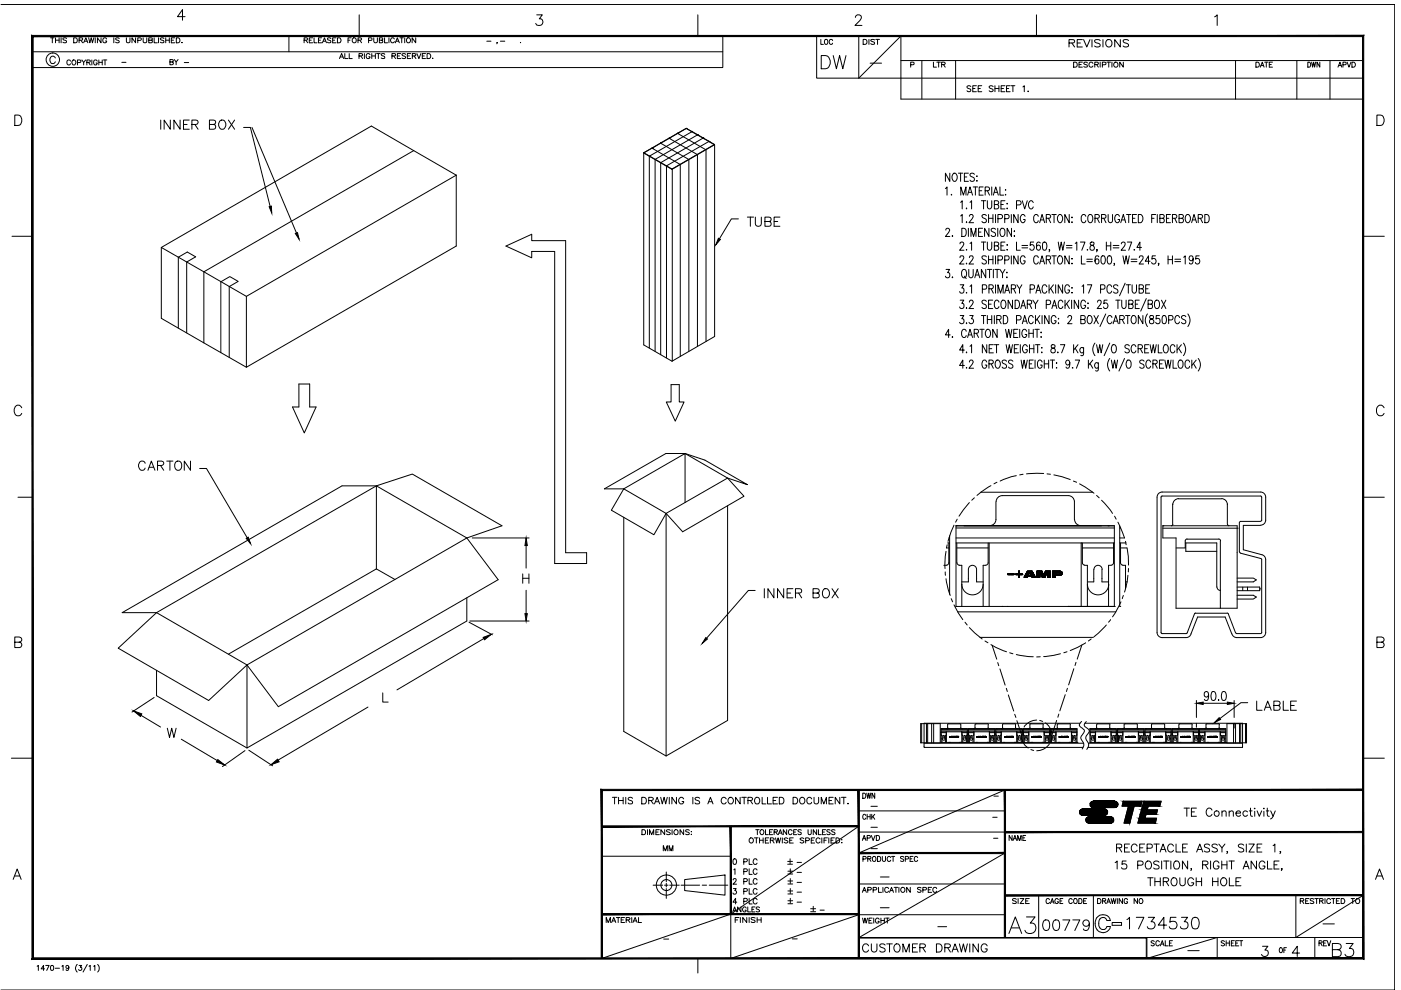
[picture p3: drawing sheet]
<svg xmlns="http://www.w3.org/2000/svg" width="297mm" height="210mm" viewBox="0 0 297 210" stroke-linecap="round" stroke-linejoin="round" font-family="sans-serif">
<g fill="none" stroke="#000" stroke-width=".21">
<path d="M.2 .9h295.5v209h-295.5M6.9 11h146.3M10.7 8h.8M11.1 8v1.1M11.7 12.3a.59 .59 0 0 0-.6-.4 .59 .59 0 0 0-.5 .6v.4a.59 .59 0 0 0 .5 .6 .59 .59 0 0 0 .6-.4M11.8 8.5h.7M11.8 8v1.1M12.5 8v1.1M13 8v1.1M14.1 8.2l-.3-.2-.5 .2 .2 .2 .5 .2v.4l-.7-.1M14.9 13a.39 .39 0 0 0-.4-.3 .39 .39 0 0 0-.3 .4v.2a.39 .39 0 0 0 .3 .5 .39 .39 0 0 0 .4-.3M15.5 12.8a.48 .48 0 0 1 .6 .4 .48 .48 0 0 1-.7 .4l-.2-.5z"/>
<path d="M15.6 8h.4a.55 .55 0 0 1 .4 .5 .55 .55 0 0 1-.4 .6h-.4zM16.4 13.3l.7-.1v-.4l-.7-.1v1.1M16.8 8.5h.6l.1-.4-.7-.1v1.1M17.1 8.5l.4 .6M17.4 12.7l.3 .5v.6M17.7 9.1l.5-1.1 .4 1.1M17.9 8.7h.6M18.2 12.7l-.5 .5M18.4 13.2h.6l.1-.4-.7-.1v1.1M18.8 13.2l.3 .6M18.8 8l.2 1.1 .3-1.1 .3 1.1 .3-1.1M19.5 12.7v1.1"/>
<path d="M20.2 8v1.1M20.6 13a.39 .39 0 0 0-.4-.3 .39 .39 0 0 0-.3 .4v.2a.38 .38 0 0 0 .3 .5 .38 .38 0 0 0 .4-.5h-.2M21 12.7v1.1M21 13.2h.7M21.4 8v1.1l-.7-1.1v1.1M21.7 12.7v1.1M21.9 12.7h.7M22.3 12.7v1.1M22.6 8.3v-.1a.47 .47 0 0 0-.7 0 .47 .47 0 0 0 0 .7 .47 .47 0 0 0 .7-.1v-.1h-.2M24.1 8v1.1M25.3 8.2l-.3-.2-.4 .1v.3l.5 .2 .2 .3-.3 .2-.5-.2M25.8 13.2h.9"/>
<path d="M26.8 8v.9l.3 .2 .4-.2 .1-.9M28.7 8v1.1l-.7-1.1v1.1M29.2 8.6l.6-.1 .2-.3-.2-.1-.6-.1v1.1M30.4 8v.9l.3 .2 .4-.2v-.9M31.5 8.5h.7l.1-.4-.8-.1v1.1l.8-.1v-.4l-.3-.1M32.7 8v1.1h.7M33.6 8v1.1M34.8 8.2l-.3-.2-.5 .2 .1 .2 .6 .2v.4l-.7-.1M35.1 8.5h.8M35.1 8v1.1M35.9 8v1.1M36 13.1h.7v-.4l-.7-.1v1.1l.7-.1v-.3l-.2-.2"/>
<path d="M36.3 8.5h.5M37 12.6l.3 .5v.6M37 8h-.7v1.1h.7M37.4 8h.4a.55 .55 0 0 1 .4 .5 .55 .55 0 0 1-.4 .6h-.4zM37.8 12.6l-.5 .5M38.5 9h.2zM39.1 13.3h.9M39.2 3.5h-1.6l1.1-1.5v2.3M61.3 7.6v3.4M64.5 8.5h.6l.1-.3-.1-.1-.6-.1v1.1M64.9 8.5l.3 .6M65.6 8.5h.4"/>
<path d="M66.3 8h-.7v1.1h.7M66.6 8v1.1h.6M67.5 8.5h.4M68.2 8h-.7v1.1h.7M68.4 9.1l.4-1.1 .4 1.1M68.5 8.7h.5M70.1 8.2l-.2-.2-.4 .1v.3l.6 .2v.3l-.2 .2-.5-.2M70.5 8.5h.5M71.2 8h-.7v1.1h.7M71.5 8h.4a.55 .55 0 0 1 .4 .5 .55 .55 0 0 1-.4 .6h-.4zM72 12.4l.4-1 .5 1M72.1 12.1h.6"/>
<path d="M73.1 11.4v1h.7M73.8 8.5h.4M74 11.4v1h.7M74.5 8h-.7v1.1M75.9 8.5h.6l.2-.3-.2-.1-.6-.1v1.1M76.1 11.9l.7-.1v-.4h-.7v1M76.2 3.1v4.5M76.3 8.5l.4 .6M76.5 11.9l.4 .5M77.3 11.4v1M78.1 8.6l.7-.1v-.4l-.7-.1v1.1M78.4 11.6v-.1a.47 .47 0 0 0-.7 .1 .47 .47 0 0 0 .1 .6 .47 .47 0 0 0 .6 0v-.2h-.2"/>
<path d="M78.8 11.4v1M78.8 11.9h.8M79.2 8v.8l.4 .3 .4-.2v-.9M79.6 11.4v1M79.8 11.4h.8M80.2 11.4v1M80.4 8.5h.7v-.4l-.7-.1v1.1l.7-.1v-.4l-.2-.1M81.5 8v1.1h.7M81.6 11.5l-.3-.1h-.4l-.1 .2 .7 .4 .1 .3-.3 .1-.5-.1M82.5 8v1.1M83.1 11.9l.7-.1v-.4h-.7v1M83.5 11.9l.4 .5"/>
<path d="M83.6 8.3a.48 .48 0 0 0-.8 .2 .48 .48 0 0 0 .6 .5l.2-.2M83.8 9.1l.4-1.1 .5 1.1M84 8.7h.5M84.2 11.9h.5M84.8 8h.7M85 11.4h-.8v1h.8M85.2 8v1.1M85.8 8v1.1M86 11.5l-.3-.1h-.4l-.1 .2 .7 .4 .1 .3-.3 .1-.5-.1M86.4 11.9h.4M87.1 11.4h-.7v1h.7M87.4 11.9l.7-.1 .1-.2-.1-.2h-.7v1"/>
<path d="M87.8 11.9l.4 .5M88.1 8v1.1l-.7-1.1v1.1M88.4 11.4l.4 1 .4-1M89.5 11.9h.5M90.2 11.4h-.7v1h.7M90.6 11.4h.3a.55 .55 0 0 1 .4 .5 .55 .55 0 0 1-.4 .5h-.3zM91.7 12.4h.1zM103.2 8.7h.9M105.4 9l-.1 .3M106.1 8.7h.9M110.4 9h.1M113.8 3.1h1.2l-.7 .9a.73 .73 0 0 1 .8 .8 .73 .73 0 0 1-1 .6l-.3-.1-.2-.3"/>
<path d="M148 3.1v4.5M153.2 7.6v6.7h-146.3M173.1 7.6v9h115.9M174 8.4v1h.6M174.1 11.8h.9a1.47 1.47 0 0 1 1.1 1.4 1.47 1.47 0 0 1-1.1 1.4h-.9zM174.9 8.5l.1-.1a.51 .51 0 0 1 .5 .5 .51 .51 0 0 1-.5 .5l-.2-.4zM176.5 8.6a.37 .37 0 0 0-.4-.2 .37 .37 0 0 0-.3 .3v.3a.37 .37 0 0 0 .3 .4 .37 .37 0 0 0 .4-.2M176.7 11.8l.6 2.8 .7-2.8 .7 2.8 .7-2.8M181.4 3.7l.2-.4a.71 .71 0 0 1 .9 .1 .78 .78 0 0 1-.2 .9l-1 1.1h1.5M182.1 7.6v9l8.9-9v13.4h98M183 8.4h.4a.54 .54 0 0 1 .4 .5 .54 .54 0 0 1-.4 .5h-.4zM184.2 8.4v1"/>
<path d="M184.5 13.4h2.4M185.4 8.5l-.3-.1-.5 .1 .1 .2 .7 .3-.1 .4h-.4l-.3-.2M185.7 8.4h.8M186.1 8.4v1M191 12.8h98M193.1 13.7h.6l.1-.4-.7-.1v1M195.5 12.8v8.2M197.9 13.2v1h.6M198.6 13.2h.8M199 13.2v1M199.6 13.7l.7-.1 .1-.2-.1-.2h-.7v1M200 13.7l.4 .5"/>
<path d="M202.6 12.8v8.2M205.8 18.3l-.3-.1-.5 .1 .1 .3 .7 .3-.1 .5h-.4l-.3-.2M206.2 18.8h.5M207 18.2h-.8v1.2h.8M207.4 18.8h.5M208.2 18.2h-.8v1.2h.8M210.6 18.3l-.4-.1-.5 .1 .1 .3 .8 .5a.46 .46 0 0 1-.4 .4 .46 .46 0 0 1-.5-.3M210.9 18.8h.9M210.9 18.2v1.2M211.8 18.2v1.2M212.3 18.8h.5M213.1 18.2h-.8v1.2h.8"/>
<path d="M213.4 18.8h.5M214.2 18.2h-.8v1.2h.8M214.4 18.2h.8M214.8 18.2v1.2M216.9 18.4l.3-.2v1.2M217.9 19.4h.2zM219.8 3.1v4.5M226.7 9.1h1l.1-.4-.1-.3h-1v1.6M227.2 9.1l.6 .9M227.6 13.2h.4a.55 .55 0 0 1 .4 .5 .55 .55 0 0 1-.4 .5h-.4zM228.4 9.1h.7M228.8 13.7h.4"/>
<path d="M229.5 13.2h-.7v1h.7M229.5 8.4h-1.1v1.6h1.1M229.7 8.4l.7 1.6 .7-1.6M230.5 13.3l-.2-.1h-.4l-.1 .3 .7 .3v.3l-.2 .1-.5-.1M231.5 8.4v1.6M231.7 13.4a.47 .47 0 0 0-.7 0 .47 .47 0 0 0 0 .7 .47 .47 0 0 0 .7-.1M232.1 13.7l.7-.1v-.3l-.7-.1v1M232.5 13.7l.4 .5M233.3 8.6l-.5-.2h-.6l-.1 .2 .1 .4 .9 .3 .2 .5a.88 .88 0 0 1-1.2 0M233.3 13.2v1M233.7 13.7l.7-.1v-.3l-.7-.1v1M233.8 8.4v1.6"/>
<path d="M234.6 8.6a.72 .72 0 0 1 1 .1 .72 .72 0 0 1 0 1 .72 .72 0 0 1-1 .1l-.2-.4zM234.7 13.2h.8M235.1 13.2v1M235.8 13.2v1M237.5 8.4v1.6l-1.2-1.6v1.6M238.2 13.2v1l-.8-1v1M239.3 8.6l-.5-.2h-.5l-.2 .2 .2 .4 .9 .4 .1 .4-.2 .1a.81 .81 0 0 1-1-.1M257.5 3.6l.6-.5v2.3M262 12.8v8.2M266.3 13.2a.59 .59 0 0 1 .6 .2 .59 .59 0 0 1 0 .7l-.6 .1zM267.2 14.2l.4-1 .4 1M267.3 13.9h.6"/>
<path d="M268.1 13.2h.8M268.5 13.2v1M269.1 13.7h.4M269.8 13.2h-.7v1h.7M275 12.8v8.2M277.3 13.2a.53 .53 0 0 1 .6 .5 .53 .53 0 0 1-.6 .5zM278.1 13.2l.2 1 .2-1 .2 1 .2-1M279.8 13.2v1l-.6-1v1M282 12.8v8.2M283.7 14.2l.4-1 .4 1M283.8 13.9h.6M284.7 13.7h.6l.1-.4-.7-.1v1"/>
<path d="M285.6 13.2l.4 1 .4-1M286.6 13.2h.4a.58 .58 0 0 1 .4 .5 .58 .58 0 0 1-.4 .5h-.4zM3.1 24.4h.8a1.16 1.16 0 0 1 .7 1.1 1.16 1.16 0 0 1-.7 1.1h-.8zM34.1 25.5v1.9M36.1 25.5v1.9l-1.3-1.9v1.9M38.2 25.5v1.9l-1.3-1.9v1.9M38.9 26.4h.8M40.1 25.5h-1.2v1.9h1.2M40.7 26.4l1.1-.1 .2-.3-.1-.4-.4-.1h-.8v1.9M41.3 26.4l.7 1M44.4 26.4l1.2-.1 .1-.3-.1-.4-.3-.1h-.9v1.9h.9l.3-.2v-.6l-.3-.2M46.6 25.7a.74 .74 0 0 1 .8-.2 .74 .74 0 0 1 .5 .7v.4a.76 .76 0 0 1-.8 .8 .76 .76 0 0 1-.7-.8z"/>
<path d="M48.4 25.5l1.3 1.9M49.7 25.5l-1.3 1.9M51.6 27h1.5l4.2 16.8M53.4 27l9.5 22.4M87.7 31.9l-44.5 25.7v15.1l-9-5.2v-15M87.7 31.9l-9-5.2-44.5 25.8M87.7 31.9l9 5.2M96.7 37.1v15.1l-44.5 25.7v-15.1M96.7 37.1l-44.5 25.7M136.5 32.4l6 3.5M136.5 32.4v40.7l6 3.5M138.2 31.4l-1.7 1 6 3.4"/>
<path d="M138.2 31.4h.1M138.3 31.4l5.9 3.5M138.3 31.4l-1.8 1M138.3 31.4h.1M140.1 30.3l-1.8 1.1M140.1 30.4l5.9 3.4v40.7M140.1 34.5v40.7M140.2 30.3h.1M141.3 35.2v40.7M141.8 29.3l-3.5 2.1M141.9 29.3l5.9 3.4M141.9 29.3h.1"/>
<path d="M141.9 29.4l-1.7 .9M142 29.3h.1M142.5 35.8h.1M142.5 35.9v40.7M143.7 28.3l-1.7 1M143.7 28.3h.1M143.7 28.3l5.9 3.4M143.8 28.2h.1M144.2 34.9v40.6M145.5 27.2h.1M145.5 27.2l-3.7 2.1M145.5 27.2l1.1 .7"/>
<path d="M146.6 27.9h.1M146.6 27.9l1.3 .6M146.6 28l-8.9 5.1v40.7M146.7 27.9h.1M146.7 28l1.1 .6M147.8 28.6h.1M147.8 28.6l-8.9 5.2v40.7M147.9 28.5l3.6 2.2M147.9 28.6h.1M147.9 32.8v40.6M147.9 28.6l1.1 .7M149 29.3h.1"/>
<path d="M149 29.3l-9 5.2M149.1 29.4l1.1 .6M149.1 29.3h.1M149.7 31.7v40.7M150.2 30l-8.9 5.2M150.3 30h.1M150.3 30l1.1 .7-8.9 5.1M151.5 30.7l-9 5.2M151.5 30.7v40.6l-9 5.3M200.4 40l.4-.4v1.8M201.4 36.7v1.8l-1-1.8v1.8M202.1 36.8l.2-.1a.89 .89 0 0 1 .7 .9 .89 .89 0 0 1-.7 .9 1.1 1.1 0 0 1-.2-1.7z"/>
<path d="M203.2 36.7h.9M203.7 36.7v1.8M204.5 37.5h.5M205.3 36.7h-.8v1.8h.8M206.3 39.6h1M206.6 37a.46 .46 0 0 0-.6-.3 .46 .46 0 0 0-.3 .6l.6 .3a.48 .48 0 0 1 .2 .7 .48 .48 0 0 1-.7 .1l-.1-.2M206.8 39.6v1.8M207.1 37.4h.1zM207.1 38.3v.2zM208.4 39.6h-.8v1.8h.8M210.3 39.6v1.8M212 39.6v1.8h.8"/>
<path d="M291.9 24.4h.8a1.16 1.16 0 0 1 .8 1.1 1.16 1.16 0 0 1-.8 1.1h-.8zM2.5 50.1h4.4M34.2 52.5l18 10.3M107.3 52.2l5.4-2.5v1.3h7.2v66.2h4.5v2.3h-6.8v-66.2h-4.9v1.4zM156.5 46.4h-1.4l-2.6 4.2M158.5 46h1.3M159.1 46v2M160.1 46v1.4a.64 .64 0 0 0 .7 .6 .64 .64 0 0 0 .6-.6v-1.4M162.2 47l1.1-.1 .2-.3-.1-.4-.4-.2h-.8v2h.8l.4-.2v-.7l-.4-.1M164.1 47h.8M165.4 46h-1.3v2h1.3M200.5 48.8l.3-.4 .4 .1 .1 .2-.2 .6-.7 .8h1"/>
<path d="M200.6 57.1h.7l-.4 .7a.53 .53 0 0 1 .5 .8 .53 .53 0 0 1-1 0M201.7 41.2v.2zM201.8 50.1h.2zM201.8 58.8h.2zM203.5 51.7l.3-.4 .4 .1 .1 .2-.2 .6-.6 .9h.9M203.5 54.6l.3-.4 .4 .1 .1 .2-.2 .6-.6 .9h.9M203.7 42.9l.3-.3v1.7M203.7 45.8l.3-.3v1.7M203.7 41.4v-1.8l.6 1.8 .5-1.8v1.8M203.9 48.4a.89 .89 0 0 1 1 .5 .89 .89 0 0 1-.2 1l-.3 .2h-.5zM204.1 57.2a.54 .54 0 0 1 .6 0 .54 .54 0 0 1 .2 .6v.4a.55 .55 0 0 1-.5 .7 .55 .55 0 0 1-.5-.7v-.7zM204.5 58.6l.4 .5"/>
<path d="M204.9 44.2h.1zM204.9 47.1h.1zM204.9 53h.1zM204.9 55.9h.1zM205.1 41.4l.6-1.8 .5 1.8M205.3 48.4v1.7M205.3 40.8h.7M205.4 57.1v1.3a.47 .47 0 0 0 .5 .5 .47 .47 0 0 0 .4-.5v-1.3M205.5 45.9l.3-.4h.3l.2 .3-.2 .6-.7 .8h1M205.5 54.6l.3-.4 .4 .1 .1 .2-.2 .6-.7 .9h1M205.7 42.9l.3-.3v1.7M205.7 51.6l.3-.3v1.8"/>
<path d="M205.9 50.1v-1.7l.5 1.7 .5-1.7v1.7M206.7 58.9l.5-1.8 .5 1.8M206.9 58.3h.6M207.5 49.2h.5M207.6 40.4h.6M208.1 42.6h.9M208.1 51.3h.9M208.3 48.4h-.8v1.7h.8M208.5 42.6v1.7M208.5 51.3v1.8M208.9 40.4h.8l.1-.3-.1-.4-.8-.1v1.8M209 57.1v1.8l-.9-1.8v1.8"/>
<path d="M209.1 45.7a.45 .45 0 0 0-.5-.2 .45 .45 0 0 0-.3 .5l.6 .4a.48 .48 0 0 1 .2 .7 .48 .48 0 0 1-.8 0l-.1-.1M209.1 54.5l-.3-.3-.5 .1-.1 .2 .1 .4 .6 .2a.48 .48 0 0 1 .2 .7 .48 .48 0 0 1-.8 .1l-.1-.2M209.3 42.6v1.2a.47 .47 0 0 0 .5 .5 .47 .47 0 0 0 .5-.5v-1.2M209.3 51.3v1.2a.47 .47 0 0 0 .5 .6 .47 .47 0 0 0 .5-.6v-1.2M209.3 40.4l.5 1M209.3 57.1h1M209.6 45.5v1.7M209.6 54.2v1.8M209.6 46.3h.9M209.6 55h.9M209.7 48.4v1.7l-1-1.7v1.7M209.8 57.1v1.8"/>
<path d="M210.5 45.5v1.7M210.5 54.2v1.8M210.6 41.4l.5-1.8 .6 1.8M210.6 57.1v1.8M210.8 43.4l.8-.1 .2-.3-.1-.3-.3-.1h-.6v1.7h.6l.3-.2 .1-.4-.4-.3M210.8 52.1l.8-.1 .2-.2-.1-.4-.9-.1v1.8h.6l.3-.2 .1-.4-.4-.4M210.8 40.8h.7M210.9 57.1h1M211.1 48.6l-.4-.2-.6 .2 .2 .4 .5 .3a.48 .48 0 0 1 .2 .7 .48 .48 0 0 1-.7 .1l-.2-.2M211.1 45.5v1.7M211.1 54.2v1.8M211.4 57.1v1.8"/>
<path d="M211.5 48.4v1.7M211.6 46.4l.8-.1 .2-.3-.1-.4-.3-.1h-.6v1.7M211.6 55.1l.8-.1 .2-.2-.1-.4-.9-.2v1.8M212 57.1l.6 .9v.9M212.1 48.6l.3-.2a.88 .88 0 0 1 .7 .6 .88 .88 0 0 1-.2 .9l-.2 .2h-.3l-.3-.2-.1-.4zM212.2 43.4h.5M212.2 52.1h.5M213 46.4l.8-.1 .2-.3-.2-.4-.8-.1v1.7M213 55.1l.8-.1 .2-.2-.2-.5-.8-.1v1.8M213.1 42.6h-.9v1.7h.9M213.1 51.3h-.9v1.8h.9M213.1 57.1l-.5 .9"/>
<path d="M213.2 40.2v.2zM213.2 41.2v.2zM213.4 57.8h.1zM213.4 58.8h.1zM213.5 43.1v.2zM213.5 44.1v.2zM213.5 51.9v.1zM213.5 52.9v.2zM214.4 45.5v1.7M214.4 54.2v1.8M214.5 48.4v1.7l-1-1.7v1.7M215.1 49v.1z"/>
<path d="M215.1 50v.1zM215.5 43.4h.8l.2-.3-.1-.4-.2-.1h-.7v1.7M215.5 51.3v1.8h.8M215.9 45.5v1.7l-1-1.7v1.7M215.9 54.2v1.8l-1-1.8v1.8M216.7 52h1.2M216.7 52.5h1.2M216.7 42.6l.6 1.7 .5-1.7M217.3 45.9a.52 .52 0 0 0-.6-.4 .52 .52 0 0 0-.4 .6v.4a.53 .53 0 0 0 .5 .7 .53 .53 0 0 0 .5-.7h-.3M217.3 54.6a.52 .52 0 0 0-.6-.3 .52 .52 0 0 0-.4 .6v.4a.53 .53 0 0 0 .5 .7 .53 .53 0 0 0 .5-.7h-.3M219.1 42.9a.52 .52 0 0 0-.7-.3 .52 .52 0 0 0-.3 .6v.4a.52 .52 0 0 0 .3 .7 .52 .52 0 0 0 .7-.4M219.2 51.3h-.7l-.1 .7a.55 .55 0 0 1 .7 .1 .55 .55 0 0 1 0 .7 .55 .55 0 0 1-.7 .1v-.2"/>
<path d="M220.1 45.9a.5 .5 0 0 0-.6-.4 .5 .5 0 0 0-.3 .6v.4a.51 .51 0 0 0 .3 .7 .51 .51 0 0 0 .6-.4M220.1 54.6a.5 .5 0 0 0-.6-.4 .5 .5 0 0 0-.3 .7v.4a.51 .51 0 0 0 .3 .7 .51 .51 0 0 0 .6-.4M220.4 47.2l.5-1.7 .6 1.7M220.4 56l.5-1.8 .6 1.8M220.6 51.5l-.5-.2a1.27 1.27 0 0 0-.1 1.7 .49 .49 0 0 0 .6-.5 .49 .49 0 0 0-.6-.5l-.2 .5M220.6 46.6h.7M220.6 55.4h.7M221.2 51.4a.43 .43 0 0 1 .7 .2l.1 .4a.79 .79 0 0 1-.6 1.1 1.37 1.37 0 0 1-.2-1.7zM221.8 46.3l.8-.1 .2-.3-.2-.3-.8-.1v1.7M221.8 55h.8l.2-.3-.2-.4-.8-.1v1.8M222.3 46.3l.5 .9M222.3 55l.5 1"/>
<path d="M222.5 53h-.1h.1l-.1 .4M223 45.5h.9M223 54.2h.9M223.5 45.5v1.7M223.5 54.2v1.8M224.4 51.3l.3 1.8 .3-1.8 .3 1.8 .4-1.8M224.5 45.6l.1-.1a.89 .89 0 0 1 .7 .8 .89 .89 0 0 1-.7 .9 1.1 1.1 0 0 1-.1-1.6zM224.5 54.3l.1-.1a.92 .92 0 0 1 .8 .7 .92 .92 0 0 1-.4 1l-.1 .1a.97 .97 0 0 1-.7-.7 .97 .97 0 0 1 .3-1zM226.1 52h1.2M226.1 52.5h1.2M226.7 45.5v1.7l-.9-1.7v1.7M226.7 54.2v1.8l-.9-1.8v1.8"/>
<path d="M227.2 47.1h.1zM227.2 54.9h.1zM227.2 55.9h.1zM227.3 46v.2zM228 51.6l.3-.3v1.8M229.1 51.3h.9l-.6 1.8M229.3 54.2v1.8h.8M230.2 45.9a.5 .5 0 0 0-.6-.4 .5 .5 0 0 0-.4 .6v.4a.51 .51 0 0 0 .4 .7 .51 .51 0 0 0 .6-.4M230.4 55h1.2M230.4 55.5h1.2M230.5 52.9v.2zM230.9 45.6a.54 .54 0 0 1 .6 0 .54 .54 0 0 1 .2 .5v.4a.55 .55 0 0 1-.5 .7 .55 .55 0 0 1-.6-.7l.1-.6z"/>
<path d="M231.2 51.4v.5a.65 .65 0 0 1 .7 .4 .65 .65 0 0 1-.2 .8 .56 .56 0 0 1-.6-.6 .56 .56 0 0 1 .7-.5l.1-.5a.48 .48 0 0 0-.7-.1zM232.2 46.3l.8-.1 .1-.3-.1-.3-.8-.1v1.7M232.6 53h-.1h.1l-.1 .4M232.6 46.3l.5 .9M233 54.5l-.1-.2-.4-.1a1.04 1.04 0 0 0 .1 1.8 .52 .52 0 0 0 .4-.7 .52 .52 0 0 0-.6-.3l-.2 .4M233.6 46.3l.8-.1v-.6l-.3-.1h-.5v1.7M233.6 54.3l.4-.1a1.16 1.16 0 0 1 0 1.8h-.2a1.34 1.34 0 0 1-.2-1.7zM234 46.3l.5 .9M234.6 52.1h.9M234.6 51.3v1.8M234.9 45.5v1.2a.47 .47 0 0 0 .5 .5 .47 .47 0 0 0 .5-.5v-1.2M234.9 54.3a.48 .48 0 0 1 .7 .2l.1 .5a.79 .79 0 0 1-.5 1 1.28 1.28 0 0 1-.3-1.7z"/>
<path d="M235.5 51.3v1.8M236 52h1.2M236 52.5h1.2M236.3 55.9h-.1h.1l-.1 .4M237.4 45.9a.52 .52 0 0 0-.7-.4 .52 .52 0 0 0-.4 .6v.4a.53 .53 0 0 0 .6 .7 .53 .53 0 0 0 .5-.7h-.4M237.6 47.2l.6-1.7 .5 1.7M237.7 51.7l.3-.4h.3l.2 .3-.1 .6-.7 .9h.9M237.8 46.6h.7M238.1 54.2l.3 1.8 .4-1.8 .3 1.8 .3-1.8M238.8 45.5h1M239 51.3h.9l-.6 1.8M239.3 45.5v1.7"/>
<path d="M239.8 55h1.2M239.8 55.5h1.2M240.1 46.3h.5M240.4 53h.2zM241 45.5h-.9v1.7h.9M241.3 45.5a.88 .88 0 0 1 1 .8 .88 .88 0 0 1-1 .9zM241.6 54.6l.1-.3 .2-.1 .3 .1 .2 .2-.1 .4-.8 1.1h.9M242 52.5h-1l.7-1.2v1.8M243.8 55.4h-1l.7-1.2v1.8M244.2 46.3h.5M245 54.2h-.7l-.1 .8a.55 .55 0 0 1 .8 0 .55 .55 0 0 1 0 .8 .55 .55 0 0 1-.8 0v-.2M245 45.5h-.8v1.7"/>
<path d="M245.4 45.5v1.7M245.7 55.9h-.1h.1l-.1 .4M245.9 46.3l.8-.1 .1-.3-.1-.3-.8-.1v1.7l.8-.1 .1-.5-.3-.3M247.3 46.3h.5M247.6 55h1M247.6 54.2v1.8M248.2 45.5h-.9v1.7h.9M248.6 46.3l.8-.1 .1-.3-.1-.3-.8-.1v1.7M248.6 54.2v1.8M249 46.3l.5 .9M249.1 55h1.2M249.1 55.5h1.2"/>
<path d="M250 46.3l.8-.1 .1-.3-.1-.3-.8-.1v1.7l.8-.1 .1-.5-.3-.3M251 54.5l.3-.3v1.8M251.4 45.7a.53 .53 0 0 1 .7-.2 .53 .53 0 0 1 .3 .6v.4a.56 .56 0 0 1-.6 .7 .56 .56 0 0 1-.5-.7zM252.6 47.2l.6-1.7 .5 1.7M252.9 46.6h.6M253 54.8l-.2 .4a.48 .48 0 0 1-.7-.5 .48 .48 0 0 1 .8-.2l.1 .3a.88 .88 0 0 1-.6 1.2l-.2-.3M254 46.3l.8-.1 .2-.3-.2-.3-.8-.1v1.7M254.3 54.2h-.7l-.1 .8a.55 .55 0 0 1 .7 0 .55 .55 0 0 1 0 .8 .55 .55 0 0 1-.7 0l-.1-.2M254.5 46.3l.5 .9M255.4 45.5a.89 .89 0 0 1 1 .4 .89 .89 0 0 1-.2 1.1l-.3 .2h-.5zM289 50.1h4.5M37.8 69.6v-15.1l1.9-1.1 1.8 1.1-1.9 1.1v15"/>
<path d="M43.2 72.7l9 5.2M46.8 74.8v-15.1l1.9-1.1 1.8 1.1-1.9 1.1v15M201.5 71h-1.1l.7-1.2v1.8M201.8 71.5h.2zM203.6 60.4h.7l-.4 .7a.53 .53 0 0 1 .5 .8 .53 .53 0 0 1-.9-.1M203.6 63.6h.7l-.4 .7a.53 .53 0 0 1 .5 .8 .53 .53 0 0 1-.9 0M203.6 66.9h.7l-.4 .7a.52 .52 0 0 1 .5 .8 .52 .52 0 0 1-.9-.1M204.5 74.2h-1l.6-1.1v1.7M204.5 77.5h-1l.6-1.2v1.8M204.9 62.1h.1zM204.9 65.3h.1zM204.9 68.6h.1z"/>
<path d="M204.9 70.2a.51 .51 0 0 0-.7-.4 .51 .51 0 0 0-.3 .7v.4a.5 .5 0 0 0 .3 .7 .5 .5 0 0 0 .7-.5M204.9 74.7h.1zM204.9 78h.1zM205.1 71.6l.6-1.8 .5 1.8M205.3 71h.7M205.5 64.1l.3-.5h.3l.2 .4-.2 .6-.7 .8h1M205.5 76.8l.3-.5h.3l.2 .4-.2 .5-.7 .9h1M205.6 66.9h.7l-.3 .7a.52 .52 0 0 1 .3 .8 .52 .52 0 0 1-.9-.1M205.7 60.7l.3-.3v1.8M205.7 73.4l.3-.3v1.7M206.5 70.7l.8-.1 .2-.3-.2-.4-.8-.1v1.8M207 70.7l.5 .9"/>
<path d="M207.7 69.8h1M208.1 66.9h.9M208.2 69.8v1.8M208.3 61.3l.8-.1 .1-.2-.1-.5-.8-.1v1.8M208.5 66.9v1.7M209.1 63.9a.46 .46 0 0 0-.6-.3 .46 .46 0 0 0-.2 .6l.6 .4a.48 .48 0 0 1 .2 .7 .48 .48 0 0 1-.8 0l-.1-.1M209.2 69.9a.56 .56 0 0 1 .6 .1 .56 .56 0 0 1 .2 .5v.4a.56 .56 0 0 1-.5 .7 .56 .56 0 0 1-.6-.7v-.4zM209.2 73.1v1.7l-.9-1.7v1.7M209.2 76.8a.52 .52 0 0 0-.6-.5 .52 .52 0 0 0-.4 .7v.4a.53 .53 0 0 0 .5 .7 .53 .53 0 0 0 .5-.7h-.3M209.3 66.9v1.7M209.3 67.7h1M209.6 64.5h.5"/>
<path d="M209.7 61.2l.8-.1 .1-.2-.1-.4-.8-.1v1.8M209.7 77.1h.8l.1-.3-.1-.4-.8-.1v1.8M209.7 73.9h.6M210.1 61.2l.5 1M210.1 77.1l.5 1M210.3 66.9v1.7M210.5 63.6h-.9v1.8h.9M210.6 73.1h-.9v1.7h.9M210.8 66.9v1.7M210.8 73.1h1M211.1 60.4v1.8M211.1 76.6a.53 .53 0 0 1 .7-.2 .53 .53 0 0 1 .3 .6v.4a.56 .56 0 0 1-.6 .7 .56 .56 0 0 1-.5-.7z"/>
<path d="M211.3 73.1v1.7M211.3 67.7h.8l.1-.6-.3-.2h-.6v1.7M211.4 69.8v1.8l-.9-1.8v1.8M211.6 62.2v-1.8l.5 1.8 .6-1.8v1.8M211.8 64.1a.51 .51 0 0 0-.6-.5 .51 .51 0 0 0-.4 .7v.4a.51 .51 0 0 0 .4 .7 .51 .51 0 0 0 .6-.4M211.8 67.7l.5 .9M212.5 63.7a.54 .54 0 0 1 .6 .1 .54 .54 0 0 1 .2 .5v.4a.55 .55 0 0 1-.6 .7 .55 .55 0 0 1-.5-.7l.1-.6zM212.7 66.9a.93 .93 0 0 1 1 .6 .93 .93 0 0 1-.3 1.1h-.7zM213 62.2l.5-1.8 .6 1.8M213.2 69.8l.3 1.8 .4-1.8 .3 1.8 .3-1.8M213.2 61.6h.7M213.3 73.1l.4 1.7 .3-1.7 .3 1.7 .4-1.7"/>
<path d="M213.4 76.6a.45 .45 0 0 0-.6-.3 .45 .45 0 0 0-.2 .6l.5 .3a.48 .48 0 0 1 .2 .7 .48 .48 0 0 1-.7 .1l-.1-.2M214.4 61.2l.8-.1 .1-.2-.1-.4-.8-.1v1.8M214.7 63.6v1.8l-1-1.8v1.8M214.8 76.6a.54 .54 0 0 0-1 0l.2 .4 .7 .4 .1 .4a.54 .54 0 0 1-1 0M214.9 61.2l.4 1M214.9 70.7h.6M215.1 73.9h.5M215.2 63.6a.95 .95 0 0 1 1 .7 .95 .95 0 0 1-.3 1l-.7 .1zM215.5 67.8l.8-.1 .2-.2-.1-.4-.2-.2h-.7v1.7M215.6 60.4l.6 .8v1M215.8 69.8h-.9v1.8h.9M215.9 73.1h-.8v1.7h.8"/>
<path d="M216.2 69.8v1.8M216.3 73.1v1.7M216.4 65.4l.6-1.8 .5 1.8M216.5 76.3l.3 1.8 .3-1.8 .4 1.8 .3-1.8M216.6 64.8h.7M216.7 60.4l-.5 .8M216.7 68.6l.6-1.7 .5 1.7M217 68.1h.6M217.7 70.2a.52 .52 0 0 0-.7-.4 .52 .52 0 0 0-.3 .7v.4a.52 .52 0 0 0 .5 .7 .52 .52 0 0 0 .5-.7h-.4M217.8 64.5l.8-.1 .1-.6-.3-.2h-.6v1.8M217.8 73.5a.52 .52 0 0 0-.6-.4 .52 .52 0 0 0-.4 .7v.3a.53 .53 0 0 0 .5 .7 .53 .53 0 0 0 .5-.7h-.3M218.1 69.8v1.8"/>
<path d="M218.1 70.7h1M218.2 77.1h.5M218.3 64.5l.4 .9M218.3 73.9h.9M218.3 73.1v1.7M218.4 61.3l.8-.1 .1-.6-.3-.2h-.6v1.8M219 63.6l.5 .9v.9M219.1 67.3a.52 .52 0 0 0-.7-.4 .52 .52 0 0 0-.3 .7v.4a.52 .52 0 0 0 .3 .6 .52 .52 0 0 0 .7-.3M219.1 76.3h-.9v1.8h.9M219.1 69.8v1.8M219.2 73.1v1.7M219.4 69.8h.9"/>
<path d="M219.5 76.3v1.8M219.5 66.9v1.7M219.5 73.1h1M219.6 62.2l.5-1.8 .6 1.8M219.8 61.6h.7M219.9 67.7l.6 .9M219.9 69.8v1.8M220 73.1v1.7M220.1 63.6l-.6 .9M220.5 66.9l-1 1.2M220.7 70.4v.2zM220.7 71.4v.2z"/>
<path d="M220.8 73.8h.1zM220.9 74.6v.2zM220.9 76.8a.5 .5 0 0 0-.6-.5 .5 .5 0 0 0-.3 .7v.4a.52 .52 0 0 0 .5 .7 .52 .52 0 0 0 .4-.7h-.3M220.9 66.9v1.7M221.4 76.3v1.8M221.4 77.1h.9M221.8 64.6l.8-.1 .2-.3-.2-.5-.8-.1v1.8M222 60.8a.52 .52 0 0 0-.7-.4 .52 .52 0 0 0-.4 .7v.4a.52 .52 0 0 0 .4 .6 .52 .52 0 0 0 .7-.4M222.3 76.3v1.8M222.4 66.9v1.7l-.9-1.7v1.7M222.4 60.4v1.8M222.7 76.3h.9"/>
<path d="M222.8 61.1l.6 1.1M222.9 73.2v.5l.2 .1a.53 .53 0 0 1 .7 .6 .53 .53 0 0 1-.9 .2l-.1-.1a.79 .79 0 0 1 .8-.8l.1-.4a.5 .5 0 0 0-.8-.1zM223 65.4l.6-1.8 .5 1.8M223.1 76.3v1.8M223.2 64.8h.7M223.4 60.4l-1 1.2M223.8 60.4v1.8M223.9 67.3a.49 .49 0 0 0-.8-.3 1.17 1.17 0 0 0 .2 1.6h.3l.3-.3v-.3h-.3M223.9 77h.2zM223.9 78h.2zM224.3 74.6v.2zM224.4 67.5v.2z"/>
<path d="M224.4 68.5v.1zM224.8 73.1h1l-.7 1.7M225.3 60.4v1.8l-.9-1.8v1.8M225.3 64.1a.51 .51 0 0 0-.6-.5 .51 .51 0 0 0-.3 .7v.4a.51 .51 0 0 0 .3 .7 .51 .51 0 0 0 .6-.4M225.8 63.6v1.8M226.1 64.4l.6 1M226.4 67.3l.1-.2a.42 .42 0 0 1 .6-.1 .42 .42 0 0 1 .1 .6l-.8 1h.9M226.7 60.8a.51 .51 0 0 0-.6-.4 .51 .51 0 0 0-.3 .7v.4a.52 .52 0 0 0 .5 .7 .52 .52 0 0 0 .4-.7h-.3M226.7 63.6l-.9 1.2M226.8 76.9l-.2 .4a.48 .48 0 0 1-.7-.4 .48 .48 0 0 1 .7-.5 1.23 1.23 0 0 1-.2 1.7l-.4-.3M227.2 61.1h.1zM227.2 63.6v1.8"/>
<path d="M227.3 62v.2zM227.3 78h.2zM227.6 73.1v1.7M228 76.3h.9l-.7 1.8M228 73.8l.6 1M228.6 73.1l-1 1.1M228.7 63.6v1.8l-.9-1.8v1.8M229.2 67.7h.8v-.6l-.3-.2h-.5v1.7h.5l.3-.1v-.6l-.3-.2M229.4 60.7l.3-.3v1.8M229.7 73.7v1.5l-.2 .2-.3-.1M229.7 73.9a.48 .48 0 0 0-.7-.1 .48 .48 0 0 0 0 .8l.3 .2 .4-.2M230.2 64.1a.49 .49 0 0 0-.8-.4 1.24 1.24 0 0 0 .1 1.7 .54 .54 0 0 0 .7-.7h-.4"/>
<path d="M230.5 60.4h1l-.7 1.8M230.7 64.2v.2zM230.7 65.2v.2zM230.8 67a.56 .56 0 0 1 .5 0 .56 .56 0 0 1 .3 .6v.4a.54 .54 0 0 1-.6 .6 .54 .54 0 0 1-.5-.6v-.7zM230.8 76.3v1.8M231.1 77.1l.6 1M231.7 76.3l-.9 1.2M231.9 66.9l1 1.7M232.2 72.7a2.12 2.12 0 0 0 0 2.7M232.5 73.1l.3 1.7 .4-1.7 .3 1.7 .3-1.7M232.7 64.1v-.3a.42 .42 0 0 1 .6-.1 .42 .42 0 0 1 .1 .6l-.8 1.1h1M232.9 76.9l-.1 1.6-.2 .2-.3-.1"/>
<path d="M232.9 77.1l-.2-.1a.53 .53 0 0 0-.6 .5 .53 .53 0 0 0 .6 .5l.2-.2M232.9 66.9l-1 1.7M233.3 61.3l.8-.1 .1-.6-.2-.2h-.7v1.8M234.4 66.6l-1.2 2.6M234.7 63.6h-.6l-.1 .8a.55 .55 0 0 1 .8 .1 .55 .55 0 0 1 0 .7 .55 .55 0 0 1-.8 0v-.1M235.3 76a2.11 2.11 0 0 0 0 2.7M235.3 72.7l-1.2 2.7M235.6 76.3l.4 1.8 .3-1.8 .3 1.8 .3-1.8M235.7 60.8a.49 .49 0 0 0-.8-.3 1.24 1.24 0 0 0 .2 1.7 .52 .52 0 0 0 .6-.5M235.8 67.3a.52 .52 0 0 0-.7-.4 .52 .52 0 0 0-.4 .7v.4a.52 .52 0 0 0 .4 .6 .52 .52 0 0 0 .7-.3M235.9 73.2l.1-.1a.93 .93 0 0 1 .8 .7 .93 .93 0 0 1-.4 .9 .74 .74 0 0 1-.8-.3 .74 .74 0 0 1 .1-.9zM236 68.6l.6-1.7 .5 1.7"/>
<path d="M236.2 68.1h.7M236.6 63.6h.9M237 60.6a.46 .46 0 0 0-.6-.2 .46 .46 0 0 0-.2 .6l.6 .3a.48 .48 0 0 1 .2 .7 .48 .48 0 0 1-.8 .1l-.1-.2M237 63.6v1.8M237.4 67.7h.8l.2-.3-.1-.3-.3-.2h-.6v1.7M237.8 63.6v1.3a.47 .47 0 0 0 .3 .4 .47 .47 0 0 0 .4 0l.3-.4v-1.3M237.9 67.7l.5 .9M238.4 76l-1.2 2.7M238.5 60l-1.1 2.7M238.6 66.9h1M238.8 60.4h.9M239 76.4l.1-.1a.93 .93 0 0 1 .8 .7 .93 .93 0 0 1-.3 1l-.5 .1a1.19 1.19 0 0 1-.1-1.7z"/>
<path d="M239.1 66.9v1.7M239.2 60.4v1.8M239.3 64.5l.8-.1 .1-.3-.1-.4-.8-.1v1.8l.8-.1 .1-.5-.3-.3M239.4 73.3a.48 .48 0 0 0-.6-.2 .48 .48 0 0 0-.3 .6l.8 .4a.49 .49 0 0 1-.1 .7 .49 .49 0 0 1-.7-.2M239.9 67.2a.51 .51 0 0 1 .7-.3 .51 .51 0 0 1 .3 .7v.4a.54 .54 0 0 1-.6 .7 .54 .54 0 0 1-.5-.7zM240 60.4v1.3a.47 .47 0 0 0 .3 .4 .47 .47 0 0 0 .4 0l.3-.4v-1.3M240.7 64.5h.5M240.8 73.5a.52 .52 0 0 0-.6-.4 .52 .52 0 0 0-.4 .7v.3a.52 .52 0 0 0 .4 .7 .52 .52 0 0 0 .6-.4M241.3 73.9l.8-.1 .1-.2-.1-.4-.8-.1v1.7M241.5 61.2l.8-.1 .1-.2-.1-.4-.8-.1v1.8l.8-.1 .1-.5-.3-.4M241.6 63.6h-.9v1.8h.9M241.8 73.9l.4 .9"/>
<path d="M242.3 66.9v1.7l-1-1.7v1.7M242.6 76.6a.47 .47 0 0 0-.6-.3 .47 .47 0 0 0-.3 .6l.6 .3a.48 .48 0 0 1 .2 .7 .48 .48 0 0 1-.7 .1l-.2-.2M242.7 73.9h.5M242.9 61.2h.5M243 63.3l-1.1 2.7M243.3 66.6a2.12 2.12 0 0 0 0 2.6M243.4 64.5l.8-.1 .1-.6-.2-.2h-.7v1.8h.7l.2-.2v-.5l-.2-.2M243.5 73.1h-.8v1.7h.8M243.8 60.4h-.9v1.8h.9M243.8 67v.5a.7 .7 0 0 1 .7 .3 .7 .7 0 0 1 0 .8 .55 .55 0 0 1-.8-.4 .55 .55 0 0 1 .6-.6l.2-.1 .1-.3a.45 .45 0 0 0-.8-.2zM243.8 73.1l.4 1.7 .3-1.7 .3 1.7 .4-1.7M244 76.8a.52 .52 0 0 0-.7-.5 .52 .52 0 0 0-.3 .7v.4a.52 .52 0 0 0 .3 .7 .52 .52 0 0 0 .7-.4"/>
<path d="M244.4 77.1h.8l.2-.3-.2-.4-.8-.1v1.8M244.9 77.1l.5 1M245 63.7l.2-.1a.96 .96 0 0 1 .7 .8 .96 .96 0 0 1-.3 .9l-.2 .1a.96 .96 0 0 1-.7-.7 .96 .96 0 0 1 .3-1zM245.6 73.1v1.7h.8M245.8 66.9h-.6l-.1 .8a.52 .52 0 0 1 .8 0 .52 .52 0 0 1-.1 .8 .52 .52 0 0 1-.8-.2M245.8 77.1h.6M246.3 63.6l.9 1.8M246.5 67l.4-.1a1.09 1.09 0 0 1 0 1.7h-.4l-.1-.3zM246.7 76.3h-.9v1.8h.9M246.9 73.2l.1-.1a.93 .93 0 0 1 .8 .7 .93 .93 0 0 1-.4 .9 .74 .74 0 0 1-.8-.3 .74 .74 0 0 1 .1-.9zM247 76.3l.3 1.8 .3-1.8 .4 1.8 .3-1.8M247.2 63.6l-.9 1.8"/>
<path d="M247.8 67.8l.8-.1 .1-.2-.1-.5-.8-.1v1.7M248.7 76.3v1.8h.8M249.1 73.5a.51 .51 0 0 0-.6-.4 .51 .51 0 0 0-.4 .7v.3a.51 .51 0 0 0 .4 .7 .51 .51 0 0 0 .6-.4M249.6 73.1v1.7M249.9 73.8l.6 1M250 76.4l.2-.1a.94 .94 0 0 1 .7 .7 .94 .94 0 0 1-.3 1 .54 .54 0 0 1-.6 0 .54 .54 0 0 1-.2-.6v-.4zM250.1 67.3a.52 .52 0 0 0-.6-.4 .52 .52 0 0 0-.4 .7v.4a.52 .52 0 0 0 .4 .6 .52 .52 0 0 0 .6-.3M250.5 73.1l-.9 1.1M250.9 72.7a2.12 2.12 0 0 1 0 2.7M251.4 67.2l-.1-.2a.56 .56 0 0 0-.8 .2l.2 .4 .7 .4a.41 .41 0 0 1-.3 .6h-.3l-.3-.2M251.8 66.6a2.12 2.12 0 0 1 0 2.6M252.2 76.8a.5 .5 0 0 0-.6-.5 .5 .5 0 0 0-.4 .7v.4a.51 .51 0 0 0 .4 .7 .51 .51 0 0 0 .6-.4"/>
<path d="M252.7 76.3v1.8M253 77.1l.6 1M253.6 76.3l-.9 1.2M254 76a2.11 2.11 0 0 1 0 2.7M4.6 86.5a.82 .82 0 0 0-.9-.6 .82 .82 0 0 0-.7 .9 .99 .99 0 0 0 .2 1 .99 .99 0 0 0 1.1 .3l.3-.5M30.8 98.2a.72 .72 0 0 0-.8-.4 .72 .72 0 0 0-.6 .7v.4a.72 .72 0 0 0 .5 .8 .72 .72 0 0 0 .9-.5M31.4 99.7l.7-1.9 .8 1.9M31.6 99.1h1M33.4 98.7l1.1-.1 .2-.3-.1-.4-.4-.1h-.8v1.9M34 98.7l.7 1M35.3 97.8h1.4M36 97.8v1.9"/>
<path d="M37.2 98a.74 .74 0 0 1 .8-.2 .74 .74 0 0 1 .5 .7 .86 .86 0 0 1-.1 .9 .86 .86 0 0 1-1 .2 1.27 1.27 0 0 1-.2-1.6zM40.4 97.8v1.9l-1.3-1.9v1.9M42.3 99.3h1.5l8.6 14.7M63.4 81.4h2.3v4.9h1.3l-2.5 5.5-2.5-5.5h1.4zM142.3 81.5h1.7v3.7h1l-1.8 4.1-1.9-4.1h1zM145.2 96.2l9.1 5.2 4.2 1.4-9.1-5.2-4.2-1.4h-4l-13.1 7.4h4.1l13-7.4v10.4M293.5 86.5a.82 .82 0 0 0-1-.6 .82 .82 0 0 0-.7 .9 .99 .99 0 0 0 .2 1 .99 .99 0 0 0 1.1 .3l.4-.5M3.8 105.4h3.1M79.8 103l-46.6 26.9h-7.3l46.6-26.9h7.3l7.6-2.5 19 11-7.4 2.6M99 114.1l6.6 8.8-46.6 26.9-6.6-8.8-8.2 7.5-19.1-11.1 8.1-7.5 19.2 11.1M99 114.1l-19.2-11.1v17.6M99 114.1l-46.6 26.9"/>
<path d="M100.1 114.1h12.1M111.5 115.7v4.8M132.2 103.6l-2.6 4.6 9 5.2 2.6-4.5 13.1-7.5 3.4 3.8-13 7.5-3.5-3.8zM141.2 108.9v51.4M154.3 107.2v45.6l-13.1 7.5-9-5.2v-45.4M200.6 116.9l-.2 3.6M200.8 115.5l-.1 .7h.5M200.9 115.1h.4M201.2 119.3l-.3 .5-.8 .1M201.2 115.1v4.3M201.2 114.1h.1M201.3 113.6v12.4"/>
<path d="M202.3 111.4l-1.3 3.4M202.7 111.5h.1M202.7 114.1h33.6M202.7 115.1h33.6M202.7 111.5h33.6v17.1M202.7 111.9h33.6M202.7 111.5v17.1M202.9 116.2h6.6M202.9 115.1v4.3M202.9 119.3l.2 .5 .8 .1v8.7M202.9 110.1l-.3 .6M205.5 106.6l-2.2 2.8"/>
<path d="M206.6 105.6l-.6 .5M207.9 104.4h23.8M209.5 115.1v4.3M209.5 119.3l-.2 .5-.9 .1v8.7M209.7 115.1v13.5M210.1 103l-3 2M211.2 106.4v3.7a1.29 1.29 0 0 1-1.3 1.3M211.2 106.4a1.29 1.29 0 0 1 1.3-1.3h14a1.29 1.29 0 0 1 1.3 1.3v3.8a1.39 1.39 0 0 0 1.3 1.2M211.4 102.2l-.7 .4M215.5 100.9l-1 .2-2.5 .9M216.9 100.6l-.7 .1M221.3 100.4l-3.7 .1"/>
<path d="M222 100.5l.7 .1M223.4 100.7l1.7 .4 1.8 .6M227.6 102l.7 .2M228.9 102.6l3 2M229.2 115.1v13.5M229.5 119.3l.2 .5h.3M229.5 116.2h6.6M229.5 115.1v4.3M230 119.9h.5v8.7M232.5 105l.5 .6M233.6 106.1l2.3 2.8M236.1 115.1v4.3"/>
<path d="M236.1 119.3l-.2 .5-.9 .1v8.7M236.3 109.4l.3 .7M237 110.7l1.4 3.4h-1M237.4 111.5h.1M237.4 115.1h1.3M237.4 111.9h.2M237.4 111.5v17.1M237.6 116.2h1.4l.2 1.8 .1 1.8M237.6 115.1v4.3M237.6 119.3l.2 .5 .8 .1v5M238.6 114.8l.2 .7M246.4 105.2h20.9l.2 .2v4.9"/>
<path d="M246.4 104.3h20.9a1.08 1.08 0 0 1 1.1 1.1v4.9M246.4 105.2l-.2 .2v28.7l.2 .2M246.4 104.3a1.08 1.08 0 0 0-1.1 1.1v28.7a1.08 1.08 0 0 0 1.1 1.1M246.5 111.5h.1M246.5 111.5v2.6h2.8v14.9h13v-17.5M246.5 112h15.8M246.5 111.5h15.8M248.6 106.9v4.3M248.7 111.2l-.4 .3M251.3 115.1h6.7v9.4M251.3 114.7v1.5h-1.9M251.4 115.1v1.8h6.6"/>
<path d="M251.7 114.3h6.7M251.7 114.3l-.4 .4M258.4 114.3l.4 .4M258.7 114.7v14.3M259 105.8h-9.1a1.17 1.17 0 0 0-1.2 1.2M259 105.7a1.25 1.25 0 0 1 1.2 1.3M260.2 106.9v4.3M260.3 111.2l.3 .3M262.3 112h.1M262.3 111.5h.1M262.8 110.8v6.2M262.8 117l.2 .2"/>
<path d="M263 117.3l4.3 1.1 .2 .3v15.4l-.2 .2h-5.1l-.2-.1M263 110.5h4.3M263 110.5l-.2 .3M267.3 111.4h-3.7v5.2l4 1a1.08 1.08 0 0 1 .8 1.1v15.4a1.08 1.08 0 0 1-1.1 1.1h-5.1a1.08 1.08 0 0 1-1-.8M267.5 110.3l-.2 .2M268.4 110.3a1.08 1.08 0 0 1-1.1 1.1M289 105.4h4.5M3.1 136.2l1.3-.2a.51 .51 0 0 0 0-.8l-1.3-.1v2.2h1a.59 .59 0 0 0 .5-.4 .59 .59 0 0 0-.2-.7h-.3M79.8 120.6l3.9 2.3M79.8 120.6l-31.4 18.1M99 126.8v4.9l-46.6 26.9v-17.6M99.4 131.9l5 2.7"/>
<path d="M99.6 131.7h12.6M103 135.1l-18.8 11.2M110.8 121.7v2M110.8 122.6h1.3M111.5 125.2v4.9M112.1 121.7v2M160.1 125.2h-1.4l-8.9 10.1M162.1 124.8v2M164.1 124.8v2l-1.3-2v2M166.2 124.8v2l-1.4-2v2M166.9 125.7h.7M168.1 124.8h-1.2v2h1.2"/>
<path d="M168.7 125.7h1.1l.2-.3-.1-.4-.4-.2h-.8v2M169.3 125.7l.7 1.1M172.4 125.7h1.1l.2-.3-.2-.5-1.1-.1v2h.8l.5-.4a.53 .53 0 0 0-.5-.7M174.7 124.9a.98 .98 0 0 1 1.2 .6 .98 .98 0 0 1-.6 1.3 1.03 1.03 0 0 1-1-.8 1.03 1.03 0 0 1 .4-1.1zM176.4 124.8l1.3 2M177.7 124.8l-1.3 2M200.4 121.3v.7M200.6 122.7l.9 3.6M201.7 126.9l.3 .7M202.3 128.2l1.8 3.2M202.6 128.6h33.7M202.7 128.6h.1"/>
<path d="M203 129.7h33.6M203.9 123.9a2.26 2.26 0 0 0 2.3 2.2 2.26 2.26 0 0 0 2.2-2.2M203.9 123.4h1.4v-2.7a.87 .87 0 0 1 .9-.8 .87 .87 0 0 1 .9 .8v2.7h1.3M204.6 131.9l.5 .6M205.5 133.1l2.7 2.4M207.8 135.1h24M208.8 135.9l.7 .4M210.1 136.7l1 .6 2.3 .9M210.4 136.8l.9 3M212.5 128.6h.1M213.7 121.7l.1-.1-.1 .1M213.7 121.7h.1"/>
<path d="M213.7 121.6h.1M213.7 121.6v.2M213.7 121.8h1.3M213.7 121.6h1.3l-.2 .2M213.7 121.8l.3-.2-.3 .2M213.8 121.8l.2-.2-.2 .2M213.9 121.6l-.2 .2M214 121.8l.2-.2-.2 .2M214.1 138.4l.7 .2M214.1 121.6l-.3 .2M214.2 121.8l.2-.2-.2 .2M214.2 121.8l.3-.2-.3 .2"/>
<path d="M214.3 121.6l-.2 .2M214.4 121.8l.2-.2-.2 .2M214.5 121.8l.2-.2-.2 .2M214.5 121.6l-.2 .2M214.6 121.8l.2-.2-.2 .2M214.7 121.8l.2-.2-.2 .2M214.8 121.8l.2-.2-.2 .2M214.8 121.6l-.3 .2M215 121.8v-.2v.2M215 121.7l-.2 .1 .2-.1v.1M215.4 121.6h.1M215.4 121.8h.5"/>
<path d="M215.4 121.8l.2-.2-.2 .2M215.5 138.8l3.6 .4M215.5 121.6l-.1 .2 .2-.2M215.8 121.6l-.4 .2M215.8 121.8l.4-.3-.4 .3M215.9 121.8l.3-.2-.3 .2M215.9 122l.4-.4-.4 .4M215.9 121.1h.1M215.9 121.8v.6M215.9 121.2l.2-.1-.2 .1M216.2 121.1v.5h.5M216.2 121.1h-.3v.5h-.5v.2"/>
<path d="M216.2 121.8l-.3 .3 .6-.5-.2 .2M216.2 121.5l-.6 .3 .2-.2M216.2 121.8v.6h-.3M216.2 121.8h.5M216.2 122.3l-.1 .1M216.2 122.2l-.3 .2M216.2 122.1l-.3 .3M216.2 122l-.3 .3M216.2 121.9l-.3 .3M216.2 121.3l-.3 .3M216.2 121.2l-.3 .3 .3-.2M216.2 121.1l-.3 .3"/>
<path d="M216.2 121.1l-.3 .2M216.2 121.6l-.3 .4M216.6 121.6l-.3 .2M216.6 121.8h.1M216.6 121.6l-.1 .2 .2-.2M216.7 121.6l-.3 .2M216.7 121.8h.1M216.7 121.6v.2M216.7 121.7l-.1 .1M217.2 122.2l1.2-1.1-1.2 1.2M217.3 122l1-.9-1 1 1-1-1.1 1.1M217.5 121.8l.6-.7-.7 .7"/>
<path d="M217.5 121.7l.6-.6-.6 .6M217.6 121.6l.5-.5-.5 .5M217.6 121.5l.4-.4-.4 .4M217.7 121.3l.3-.2-.4 .3M217.8 121.7l.6-.6-1.3 1.3zM217.8 121.7l.7-.6-1.3 1.3zM217.8 121.1h.1M217.8 122.4h.1M217.9 122.3l-.1 .1M217.9 122.2l-.1 .2M217.9 122.2l-.1 .2h-.7l.7-1.3h1l.7 1.3h-.7l-.1-.2M217.9 121.1l-.1 .1"/>
<path d="M217.9 122.2h.8M218 122.2l.3-.2-.2 .2M218 122l-.3 .4M218 121.9l-.4 .5M218.1 121.8l-.6 .6M218.1 121.7l-.6 .7 .6-.6M218.1 122.2l.3-.2-.3 .2M218.1 122l-.4 .4M218.1 121.7l-.7 .7M218.2 121.6l-.8 .8 .7-.8M218.2 121.6l-.9 .8M218.2 121.1l-.9 .9"/>
<path d="M218.2 122l-.3 .2M218.2 121.5l-.9 .9M218.2 122l-.2 .2M218.3 121.4l-1 1M218.3 121.3l-1 1.1 1-1M218.3 121.3l-1.1 1.1M218.3 121.3l.4 .7h-.7zM218.3 121.3l.3-.2-.2 .2M218.4 121.1l-1.3 1.3M218.4 121.5l.4-.4-.4 .4M218.4 122l-.2 .2M218.5 122l-.3 .2"/>
<path d="M218.5 121.1l-.2 .2M218.7 121.7l.3-.3-.4 .4zM218.7 121.7l-.1 .1M218.7 121.1l-.3 .3M218.7 122.3l.5-.5-.4 .5M218.8 121.7l-.2 .2M218.8 122.4l.5-.5-.5 .5M218.8 121.7l-.1 .2M218.9 121.1l-.5 .5 .5-.4M218.9 121.7l-.6 .5M218.9 121.2l-.4 .5M218.9 121.7l.2-.1-.6 .6z"/>
<path d="M218.9 121.3l-.3 .5M218.9 121.3l-.4 .4M219 121.4l-.4 .4M219 122.4l.4-.3-.4 .3M219 121.7l.1-.1-.5 .6zM219 121.5l-.3 .4M219 121.5l-.4 .4M219 121.4l-.4 .5M219 121.5l-.3 .2M219.1 121.6l-.7 .6 .7-.6M219.1 121.6l-.4 .3M219.1 121.6l-.2 .1"/>
<path d="M219.1 121.5l-.3 .2M219.1 122.4l.3-.3-.3 .3M219.1 121.7l-.5 .5M219.1 121.6l-.6 .6M219.2 121.8l-.6 .4M219.2 121.8l-.5 .4M219.2 121.8l-.4 .6 .5-.5M219.3 122.4l.2-.2-.2 .2M219.3 122l-.4 .4 .4-.3M219.3 122l-.4 .4M219.4 122.1l-.3 .3M219.4 122.1l-.2 .3 .3-.2"/>
<path d="M219.5 122.3l-.1 .1h.1M219.5 122.3l-.2 .1M219.8 121.6l.5-.5-.5 .5M219.8 121.3l.3-.2-.3 .2M219.8 121.1h.1M219.8 122.4h.7M219.8 121.1v1.3M219.8 121.1h1.1M219.8 122.4l.7-.6-.6 .6M219.9 121.7l.7-.6zM220 122.4l.5-.5-.4 .5M220 121.7l.5-.4-.7 .7z"/>
<path d="M220 121.1l-.2 .2 .2-.2-.2 .1M220.1 121.7l.4-.3-.7 .6zM220.1 121.7l.4-.3-.7 .7zM220.2 121.7l.3-.2-.7 .6zM220.3 121.7l.2-.1-.7 .6zM220.3 121.1l-.5 .5 .5-.5-.5 .4 .4-.4-.4 .3M220.3 121.7l.2-.1-.7 .7zM220.4 121.7l-.6 .7zM220.5 122.4v-1.2l.5 1.2h.6M220.5 121.5l-.7 .7 .7-.6M220.5 121.3l-.7 .6M220.5 121.2l-.7 .7"/>
<path d="M220.5 122.4h-.1M220.5 122.2l-.2 .2 .2-.1M220.5 122.1l-.3 .3M220.5 122.1l-.4 .3M220.5 121.8l-.6 .6M220.5 121.7l-.7 .7M220.5 121.1l-.7 .7 .7-.7-.7 .5M220.6 139.2l-.8 .1M220.6 121.1l-.8 .7M220.6 121.1l-.8 .8M220.7 121.1l-.2 .2 .3-.2-.3 .3M220.7 121.1l-.2 .2"/>
<path d="M220.8 121.9l.3-.3zM220.8 122l.3-.3-.3 .4M220.9 121.1l.4 .9M220.9 122.2l.3-.3-.3 .4M220.9 121.1l-.3 .4M220.9 121.1l-.3 .3M220.9 121.2l-.3 .4 .3-.4M221 121.3l-.3 .4 .3-.4M221 121.3l-.4 .3M221 121.4l-.3 .4 .3-.4M221.1 121.5l-.4 .3zM221.1 121.4l-.4 .4 .4-.3"/>
<path d="M221.1 121.5l-.3 .2M221.1 121.6l-.3 .4M221.1 121.6l-.3 .3M221.2 121.8l-.3 .3 .3-.3M221.2 121.8l-.3 .4M221.3 121.9l-.4 .4M221.4 121.8l.6-.7-.6 .7M221.4 121.6l.7-.5-.7 .7M221.5 121.7l.6-.6-.8 .8zM221.5 121.7l-.6 .6M221.6 122.4l.5-1.2v1.2M221.6 122.4h.1"/>
<path d="M221.6 122.3l-.1 .1M221.7 121.1h1v1.3h-.6M221.7 121.1h.1M221.7 121.1l-.4 .9M221.7 122.2l-.2 .2M221.7 122.1l-.3 .3M221.7 121.1l-.1 .1M221.7 122l-.3 .4M221.8 121.9l-.5 .5M221.8 121.8l-.5 .6M221.8 121.1l-.3 .2M221.8 121.1l-.3 .3"/>
<path d="M221.9 121.8l-.7 .6M221.9 121.1l-.4 .4M221.9 121.6l-.7 .8M221.9 121.6l-.8 .8M221.9 121.1l-.5 .5M222 121.6l-.9 .8M222 121.5l-.9 .9M222 121.4l-1 1 1-1M222 121.3l-1.1 1.1M222.1 122.4l.6-.6-.6 .6M222.1 122.4l.6-.7-.6 .7M222.1 122.1l.6-.6-.6 .6"/>
<path d="M222.1 121.9l.6-.6-.6 .6M222.1 121.2l-1.2 1.2M222.1 121.2l.1-.1-.9 .9M222.1 121.6l.5-.5-.5 .5M222.2 122.4l.5-.6-.5 .6M222.2 121.1l-.1 .1M222.3 121.1l-.2 .2M222.4 121.1l-.3 .3M222.4 122.4l.3-.3-.3 .3M222.5 121.1l-.4 .3M222.6 122.4l.1-.1-.1 .1M222.7 122.4h.1"/>
<path d="M222.7 122.1l-.2 .3 .2-.3-.1 .3M222.7 121.9l-.5 .5 .5-.5-.3 .5M222.7 121.6l-.6 .6M222.7 121.4l-.6 .6M222.7 121.2l-.6 .6M222.7 121.1l-.6 .7M222.7 121.1l-.6 .5M223.1 121.1v1.3h.7M223.1 121.9l.9-.8-.9 .8M223.1 121.9l.8-.8-.8 .8M223.1 121.8l.8-.7-.8 .7M223.1 121.7l.6-.6-.6 .6"/>
<path d="M223.1 121.6l.6-.5-.6 .5M223.1 121.6l.5-.5-.5 .5M223.1 121.5l.4-.4-.4 .4M223.1 121.4l.4-.3-.4 .3M223.1 121.4l.3-.3-.3 .3M223.1 121.3l.3-.2-.3 .2M223.1 121.2l.2-.1-.2 .1M223.1 121.2l.1-.1-.1 .1M223.1 121.1h.1M223.1 121.1h1.5M223.4 121.1l-.3 .2M223.4 122.4l.7-.7z"/>
<path d="M223.6 121.1l-.5 .4M223.7 122.4h.1M223.8 121.7h.1M223.8 121.7h.7l-.3 .3 .4-.3M223.8 121.3h.7M223.8 121.3v.4M223.8 122.3l-.2 .1 .2-.3-.3 .3M223.8 122.1l-.4 .3M223.8 121.7l-.7 .7M223.8 121.6l-.7 .7M223.8 121.6l-.7 .6M223.8 121.4l-.7 .7"/>
<path d="M223.8 121.3l.3-.2-1 .9M223.8 121.1l-.7 .6M223.9 121.7l-.8 .7M224 121.7l-.7 .7M224.1 121.7l-.3 .3 .4-.3M224.1 121.1l-.3 .2 .4-.2-.3 .2M224.2 121.3l.3-.2-.3 .2M224.2 121.7l-.3 .3M224.2 121.7l-.2 .3M224.3 121.7l-.3 .3 .4-.3M224.3 121.1l-.2 .2M224.4 122l.7-.7-.7 .7"/>
<path d="M224.4 121.3l.3-.2-.3 .2M224.4 121.7l-.3 .3M224.5 121.7l-.3 .3M224.5 121.1l-.2 .2 .3-.2M224.6 122l.6-.6-.6 .6M224.6 121.7l-.3 .3 .3-.3M224.6 122h-.8v.4M224.6 121.1a.48 .48 0 0 1 .6 .5 .48 .48 0 0 1-.6 .4M224.6 122l.6-.6-.5 .6M224.6 121.1l-.3 .2M224.7 121.5l.3-.3-.3 .3M224.8 122l.4-.4-.4 .4"/>
<path d="M224.8 121.1l-.3 .2M224.8 138.6l-3.5 .6M224.8 121.1l-.2 .2 .1 .2-.1 .2M224.9 121.1l-.3 .3M225 121.9l.2-.2-.2 .2M225 121.1l-.3 .3M225 121.2l-.3 .4 .4-.4M225.1 121.3l-.4 .3M225.2 121.3l-.7 .7 .7-.6M225.2 121.3l-.8 .7M225.2 121.6l-.4 .4M226.2 138.2l-.6 .2"/>
<path d="M226.5 128.6h.1M229.4 136.8l-1 3M230.2 136.3l-3.3 1.6M230.5 123.9a2.26 2.26 0 0 0 2.3 2.2 2.26 2.26 0 0 0 2.3-2.2M231.4 135.5l-.6 .4M231.9 120.7v2.7h-1.4M233.6 120.7v2.7h1.4M233.7 120.7a.87 .87 0 0 0-.9-.8 .87 .87 0 0 0-.9 .8M234.6 132.5l-2.7 2.5M235.5 131.4l-.5 .5M236.3 128.6h.1M237.4 128.6h.1"/>
<path d="M237.7 127.6l-1.8 3.2M238.2 126.3l-.2 .6M238.6 123.4h.4M238.6 123.9l.1 .6M239.1 122l-.1 1.4-.6 2.1M239.3 120.5l-.1 .8M253.2 130.2l-1.6 4.1h-5.2M253.4 130h6.8M253.5 130l-.3 .2M258 124.5a.74 .74 0 0 0 .8 .7M260.2 130l.2 .1M260.4 130.2l1.6 4"/>
<path d="M261.2 134.4l-1.4-3.6h-5.9l-1.4 3.6a1.08 1.08 0 0 1-1 .8h-5.1M262.3 122.6h3.4l.7 .4-.7 .4h-3.4M262.3 126.2h3.4l.7 .4-.7 .4h-3.4M262.3 124.5h4.8v.7h-4.8M263.5 124.5v.7M264.5 124.5v.7M267.1 124.9h.1M291.9 136.2l1.3-.2a.51 .51 0 0 0 0-.8l-1.3-.1v2.2h1a.59 .59 0 0 0 .6-.4 .59 .59 0 0 0-.3-.7h-.3M28.3 150.7l5.7 3.4M32.7 147.9l-4.7 3.1M33.2 142.1v5.4l19.2 11.1M35.5 154.4l.4 2 .5-2 .5 2 .4-2"/>
<path d="M38.4 156.7l9.2 5.5M51.9 159.1l-4.7 3.4M52.7 159.1l5.1 3.3M78 149.9l-19.3 11.4M81.2 146.9v2h1.1M195.2 153.4h4.1v4.1h-4.1zM195.4 153.4v4.1M195.9 157.6h33.8M196.4 153.4v4.1M196.7 153.4v4.1M197.5 153.4v4.1M198 153.4v4.1"/>
<path d="M199.5 157.4h.1M199.5 154.5h.1M199.5 157.4h5.6M199.5 154.5h5.6v2.9M199.5 154.6h5.6M199.5 155h5.6M199.5 155.2h5.6M199.5 155.3h1.1M199.5 154.5v2.9M199.6 155.8v.1M199.6 155.9h.1v1.5M199.7 156.5h.2v-.4l.2-.2 .1 .2v.4h.2"/>
<path d="M199.7 156.6a.36 .36 0 0 0 .4 .3 .36 .36 0 0 0 .3-.3M200.5 155.9l-.1 1.5M200.6 155.2v.7M200.7 155.2v2.2M201 154.3l-.3 .2M201.1 157.4h.1M201.1 153.5h2.4M201.1 153.4l-.2 .3v.6M201.3 157.4h.1M201.3 156.2l.2 .1M201.3 156.2h.1M201.4 156.2v.1"/>
<path d="M201.5 156.2l-.1 .1M201.5 156.3h.1M201.6 156.2h.1M201.6 156.3h.2M201.6 156.2v.1M201.7 156.2l-.1 .1M201.7 156.3l.1-.1zM201.7 156.2v.1M201.7 156.1h.1M201.7 156.3h.1M201.7 156.2h.1M201.7 156.1v.1"/>
<path d="M201.7 156.3v.1M201.8 156.1v.1M201.8 156.1l-.1 .1M201.8 156.4h.1M201.8 156.2l-.1 .1M201.8 156.3l-.1 .1M201.8 156.1l-.2 .2M201.8 156.3h.1M201.8 156.2v.1M201.9 156.3l.2-.2-.2 .3M201.9 156.3l.2-.2zM202 156.2l.1-.1-.1 .2"/>
<path d="M202 156.1l-.1 .3h.1M202 156.1h.2l.1 .3h-.1M202 156.4h.1M202 156.4h.2M202 156.1v.1M202.1 156.3l-.1 .1M202.1 156.2l-.1 .2M202.1 156.1l-.1 .2 .1-.2M202.1 156.1h.1M202.1 156.3h.1M202.1 156.2l-.2 .2M202.1 156.2l-.2 .2z"/>
<path d="M202.1 156.2v.1M202.1 156.2l.1 .1M202.1 156.3l.1-.1zM202.2 156.3h-.1M202.2 156.3v.1M202.2 156.2l-.1 .1M202.2 156.2h-.1M202.3 156.3l-.1 .1M202.3 156.3v.1M202.4 156.3l.1-.2zM202.4 156.1h.1M202.4 156.4h.1"/>
<path d="M202.4 156.1v.3M202.5 156.4v-.2l.1 .2M202.5 156.4h.1M202.5 156.2l-.1 .1M202.5 156.1l-.1 .2M202.5 156.3l-.1 .1M202.5 156.1l-.1 .3zM202.5 156.1l.1 .2M202.5 156.1v.1M202.6 156.2v.1M202.6 156.2l-.1 .1M202.6 156.2h-.1"/>
<path d="M202.6 156.4l.3-.3v.3M202.6 156.3h.1M202.6 156.3l-.2 .1M202.6 156.4l.1-.3v.3h.2M202.6 156.4h.1M202.6 156.1h.1M202.6 156.1h.6M202.6 156.1v.2M202.6 156.3v.1M202.6 156.2l-.2 .2M202.7 156.2l-.1 .2M202.7 156.3l-.1 .1"/>
<path d="M202.7 156.1l-.1 .3 .1-.2M202.7 156.1l-.2 .3 .2-.3-.2 .3 .2-.3-.1 .2M202.7 156.1l-.1 .2M202.7 156.1l-.2 .3zM202.7 156.1l-.1 .1M202.8 156.1l-.2 .3 .1-.2M202.8 156.1l-.1 .1M202.8 156.4h.1M202.8 156.1l-.1 .3 .2-.2-.3 .2M202.9 156.3l-.2 .1 .2-.1M202.9 156.1v.3h.1M202.9 156.4l.2-.1z"/>
<path d="M203 156.1h.1M203 156.3v.1M203 156.3h.1M203 156.4h.1M203 156.2l-.1 .1M203 156.3h.2M203 156.2h.2M203 156.2v.1M203 156.2l.2-.1v.1M203 156.2l-.1 .2M203.1 156.3l-.1 .1M203.1 156.1l-.1 .1"/>
<path d="M203.1 156.3h.1M203.2 156.1v.2M203.2 156.2v.1M203.2 156.3h-.1M203.2 156.3h-.2M203.2 156.1l-.1 .1M203.2 156.2h.1M203.2 156.3h.1M203.2 156.2v.1zM203.5 157.4h.1M203.5 153.4l.2 .3 .1 .8h.1M203.9 155.2v2.2"/>
<path d="M204 155.3h1.1M204 155.2v.6M204 155.8l.1 .1M204 155.9l.1 1.5M204.1 156.5h.3v-.4l.1-.2 .2 .2v.4h.2M204.2 156.6a.36 .36 0 0 0 .3 .3 .36 .36 0 0 0 .4-.3M205 155.9l-.1 1.5M205.1 155.2l-.1 .7M205.1 157.4h.1M205.3 157.4h.1M205.3 154.5h.1M205.3 154.5v2.9"/>
<path d="M205.3 157.4h5.6M205.3 154.5h5.6v2.9M205.3 154.6h5.6M205.3 155h5.6M205.3 155.2h5.6M205.4 155.3h1.1M205.4 155.8l.1 .1M205.4 155.9l.1 1.5M205.6 156.6a.36 .36 0 0 0 .3 .3 .36 .36 0 0 0 .4-.3M206 156.1v.4h.3M206.1 156.1l-.3-.1-.1 .5h-.2M206.4 155.9l-.1 1.5"/>
<path d="M206.5 155.2l-.1 .7M206.5 155.2v2.2M206.7 153.7v.6M206.8 154.3l-.3 .2M206.8 153.7l.2-.3 2.5 .1v.8l.2 .2M207 157.4h.1M207.1 156.2l.3 .1M207.1 156.2h.2M207.1 156.2h.3M207.3 156.2v.1M207.4 156.3h.1M207.4 156.2l-.1 .1"/>
<path d="M207.4 156.2h.1M207.4 156.3h.2M207.4 156.2v.1M207.5 156.2l-.1 .1M207.5 156.2l.1 .2M207.5 156.1h.1M207.5 156.4h.1M207.5 156.3v.1M207.5 156.2h.1M207.6 156.1v.1M207.6 156.1l-.1 .1M207.6 156.4h.1"/>
<path d="M207.6 156.2v.1M207.6 156.3h.1M207.7 156.3l.2-.2zM207.8 156.2l.1-.1-.1 .2M207.9 156.4h.1M207.9 156.1l-.2 .3h.2M207.9 156.1h.1l.1 .3h-.1M207.9 156.1l-.1 .1M207.9 156.3h.1M207.9 156.3l-.1 .1M207.9 156.2l-.1 .2M207.9 156.2l-.2 .2 .2-.2"/>
<path d="M207.9 156.1l-.1 .2zM207.9 156.1l-.1 .1 .1-.1M207.9 156.3v.1M207.9 156.1l-.1 .2M207.9 156.2v.1M207.9 156.2l.1 .1M208 156.2h.1M208 156.3l-.1 .1M208 156.1l-.1 .1M208 156.2v.2M208 156.2h-.1M208.1 156.2l-.2 .2z"/>
<path d="M208.1 156.4h.1M208.1 156.3v.1M208.3 156.1h.1M208.2 156.1h.1M208.2 156.4h.1M208.2 156.1h.2M208.2 156.1v.3M208.3 156.4v-.2l.2 .2M208.3 156.4h.1M208.3 156.2l-.1 .2M208.3 156.2l-.1 .1M208.3 156.3l-.1 .1"/>
<path d="M208.3 156.1l-.1 .2zM208.3 156.1l-.1 .2M208.4 156.2l-.1 .1M208.4 156.1v.2l.1-.2M208.4 156.1l-.1 .2M208.4 156.2h-.1M208.4 156.1l-.1 .1M208.4 156.3h.1M208.4 156.2l.2-.1-.2 .3M208.4 156.4h.1M208.5 156.4l.1-.3v.3M208.5 156.1h.1"/>
<path d="M208.5 156.1v.1M208.5 156.1h.2M208.5 156.3l-.1 .1M208.5 156.1l-.1 .1M208.6 156.1h.1M208.6 156.1l-.2 .3 .2-.3-.2 .2M208.6 156.4h.1M208.7 156.4h.1M208.7 156.3l-.1 .1M208.7 156.1l-.1 .2 .1-.1M208.7 156.1v.3M208.7 156.1l.1 .3"/>
<path d="M208.7 156.3l.2-.2zM208.7 156.1h.1M208.7 156.1h.3M208.8 156.3h.1M208.8 156.4h.1M208.8 156.2v.2M208.8 156.2l-.1 .1zM208.8 156.1l-.1 .2M208.8 156.2h.2M208.8 156.2v.1M208.8 156.2l-.1 .1M208.9 156.1l-.2 .2 .1-.1"/>
<path d="M208.9 156.1h.1M209 156.3l.1-.1-.1 .1M209 156.2h.1M209 156.3l-.2 .1M209 156.1v.2M209 156.3h.1M209 156.2l-.2 .1M209 156.1v.1M209.1 156.3h.1M209.1 156.2l-.1 .1zM209.3 157.4h.1M209.8 155.2v2.2"/>
<path d="M209.8 155.2l.1 .7M209.8 155.3h1.1M209.8 155.9h.2v1.5M210 156.6a.36 .36 0 0 0 .4 .3 .36 .36 0 0 0 .3-.3M210.2 156.1v.4h-.2M210.5 156.1v.4h.2M210.5 156.1l-.1-.2-.2 .2M210.8 155.9h-.1v1.5M210.9 155.8l-.1 .1M210.9 157.4h.1M211.1 157.4h.1M211.1 154.5h.1"/>
<path d="M211.1 157.4h5.6M211.1 154.5h5.6v2.9M211.1 154.6h5.6M211.1 155h5.6M211.1 155.2h5.6M211.1 154.5v2.9M211.2 155.2v.6M211.2 155.3h1.1M211.2 155.8l.1 .1M211.2 155.9l.1 1.5M211.3 156.5h.3v-.4l.1-.2 .2 .2v.4h.2M211.4 156.6a.36 .36 0 0 0 .3 .3 .36 .36 0 0 0 .4-.3"/>
<path d="M211.5 140.5l.3 .7M212 141.8l1.1 3.5M212.2 155.9l-.1 1.5M212.3 155.2v2.2M212.3 155.8l-.1 .1M212.6 154.3l-.2 .2M212.8 157.4h.1M212.8 153.5l2.3-.1 .2 .3M212.8 153.4l-.2 .3v.6M213 156.2l.2 .1M213 156.2h.1M213 156.2h.3"/>
<path d="M213.1 156.2l-.1 .1M213.1 156.2v.1M213.1 156.2h.1M213.2 156.3h.1M213.2 156.2l-.1 .1M213.2 156.3h.3M213.3 156.2l-.1 .1M213.3 156.2h.1M213.4 156.4h.1M213.4 156.2h.1M213.4 156.1h.1M213.4 156.2l-.2 .1"/>
<path d="M213.4 156.3h.1M213.4 145.9l.2 .7M213.4 156.1v.3M213.4 156.2v.1M213.5 156.3h.1M213.5 156.2v.1M213.5 156.2l-.1 .1M213.6 156.3l.2-.2-.3 .3M213.6 156.2l.1-.1-.1 .2M213.7 156.4h.1M213.7 156.1l-.2 .3h.2M213.7 156.1l.3 .3h-.3"/>
<path d="M213.7 156.1v.1M213.7 156.2l-.1 .2M213.7 156.3h.1M213.7 156.2h.2M213.7 156.2l-.1 .2zM213.7 156.2v.1M213.8 156.3l.1-.1zM213.8 147.3l1.1 3.5M213.8 156.1l-.1 .1M213.9 156.2l-.1 .2M213.9 156.2l-.2 .1M214 156.4h.1"/>
<path d="M213.9 156.3v.1M214 156.3l.1-.1zM214 156.1h.1M214 156.1h.2M214 156.1v.3M214.1 156.4v-.2l.2 .2M214.1 156.4h.1M214.1 156.2l-.1 .2M214.1 156.2l-.1 .1M214.1 156.3v.1M214.1 156.3l-.1 .1M214.1 156.1l-.1 .2 .1-.1"/>
<path d="M214.1 156.1l-.1 .2M214.2 156.1v.2l.1-.2M214.2 156.1l-.1 .1M214.2 156.1l-.2 .2M214.2 156.2v.1M214.2 156.2l-.2 .2M214.2 156.2h-.1M214.3 156.4l.1-.3v.3M214.3 156.4h.1M214.3 156.1h.1M214.3 156.1h.2M214.3 156.2l-.1 .2"/>
<path d="M214.3 156.3v.1M214.3 156.3l-.1 .1M214.3 156.1l-.1 .2M214.4 156.3l.1-.1zM214.4 156.2l-.2 .2M214.4 156.1l-.2 .3 .2-.2M214.4 156.1l-.2 .3zM214.4 156.1l-.2 .3 .2-.3-.2 .3 .1-.1M214.4 156.4h.1M214.4 156.1l-.2 .2M214.4 156.1v.1M214.5 156.4h.1"/>
<path d="M214.5 156.3l-.1 .1M214.5 156.1v.3M214.5 156.1l-.1 .2M214.5 156.1l-.1 .1M214.5 156.1l.1 .3M214.5 156.1h.1M214.5 156.1h.3M214.6 156.3h.1M214.6 156.4h.1M214.6 156.1l-.1 .2M214.6 156.3h.2M214.6 156.2h.2"/>
<path d="M214.6 156.2v.2M214.6 156.2l-.1 .2M214.7 156.1l-.2 .2 .1-.1M214.7 156.3l-.2 .1M214.7 156.3l-.1 .1M214.8 156.1l-.3 .2M214.8 156.1l.1 .2-.3 .1M214.8 156.2v.1M214.8 156.1l-.1 .1M214.8 156.2h.1M214.8 156.2l-.1 .1M214.8 156.1v.1"/>
<path d="M214.9 156.3h.1M214.9 156.2h-.1M215.1 157.4h.1M215.1 151.4l.3 .7M215.3 153.7v.6M215.3 154.3l.3 .2M215.6 155.2v2.2M215.6 155.2l.1 .7M215.6 152.8l1 3M215.6 155.3h1.1M215.7 155.9l.1 1.5M215.8 156.6a.36 .36 0 0 0 .4 .3 .36 .36 0 0 0 .3-.3"/>
<path d="M216 156.1v.4h-.2M216.3 156.1v.4h.2M216.3 156.1l-.1-.2-.2 .2M216.6 155.9a3 3 0 0 0 1.4 2.7M216.6 155.9l-.1 1.5M216.7 155.2l-.1 .7M216.7 157.4h.1M216.8 154.7l-.2 .6M217 157.4h.1M217 154.5h.1M217 157.4h5.5M217 154.5h5.5v2.9"/>
<path d="M217 154.6h5.5M217 155h5.5M217 155.2h5.5M217 154.5v2.9M217 155.3h1.1M217 155.2v.6M217 155.8l.1 .1M217.1 155.9l.1 1.5M217.2 156.6a.36 .36 0 0 0 .4 .3 .36 .36 0 0 0 .3-.3M217.4 156.1v.4h-.2M217.7 156.1v.4h.2M217.7 156.1l-.1-.2-.2 .2"/>
<path d="M218 155.9l-.1 1.5M218.1 155.2l-.1 .7M218.1 155.2v2.2M218.6 158.9l.6 .2M218.6 157.4h.1M218.8 157.4h.1M218.8 156.3h.1M218.8 156.2h.2M218.8 156.2v.1M218.8 156.2h.1M218.9 156.2l-.1 .1M218.9 156.2v.1"/>
<path d="M219 156.3h.1M219.1 156.2h.1M219.1 156.3h.2M219.1 156.3h.1M219.1 156.2v.1M219.1 156.3l.1-.1zM219.2 156.2l-.1 .1M219.2 156.3v-.1zM219.2 156.1h.1M219.2 156.4h.1M219.2 156.2h.1M219.2 156.1l.1 .1"/>
<path d="M219.2 156.1v.1M219.2 156.2v.2M219.2 156.3v.1M219.2 156.2v.1zM219.3 156.3h.1M219.3 156.2v.1M219.5 156.2h.1M219.5 156.1h.1M219.5 156.4h.1M219.5 156.1l-.1 .3h.1M219.5 156.1l.3 .3h-.2M219.5 156.3v.1"/>
<path d="M219.5 156.2l-.1 .2M219.5 156.2l-.1 .1M219.5 156.1l-.1 .2M219.5 156.3l-.1 .1M219.6 156.2l-.1 .1h.1M219.6 156.2v.1M219.6 156.1v.1M219.6 156.3v.1M219.7 156.4h.1M219.7 156.2l-.1 .2zM219.7 156.2l-.1 .1M219.7 156.2l-.2 .1"/>
<path d="M219.7 156.1l-.1 .2M219.7 156.2h-.1M219.8 156.4h.1M219.7 156.2l-.1 .2 .1-.1M219.8 152.7a3.2 3.2 0 0 0-2.7 1.4M219.8 156.3l.2-.2zM219.8 156.1h.1M219.8 156.1v.3M219.8 156.1h.2M219.9 156.1l-.1 .2M219.9 156.4v-.2l.2 .2M219.9 156.4h.1"/>
<path d="M219.9 156.2l-.1 .2 .2-.3-.2 .3 .2-.3-.2 .3 .2-.3zM219.9 156.2l-.1 .1M219.9 156.3l-.1 .1M220 156.1l-.1 .1M220 156.2h.1M220 156.2v.1M220 156.1v.2M220 156.2l-.2 .2M220 156.3l.2-.2zM220 156.3h.1M220 156.3l-.2 .1M220.1 156.4l.1-.3v.3"/>
<path d="M220.1 156.4h.1M220.1 156.3l.1-.2-.2 .3 .2-.3-.2 .3 .2-.3-.2 .3zM220.1 156.4h.2M220.1 156.1h.5M220.1 156.1h.1M220.1 156.1l-.1 .3M220.1 156.3l-.1 .1M220.2 156.3l.1-.1zM220.2 156.2l-.2 .2M220.2 156.1l-.2 .3M220.2 156.1l-.2 .2M220.2 156.1l-.1 .1"/>
<path d="M220.2 156.1v.1M220.3 156.4h.1M220.3 156.3l-.1 .1 .1-.1M220.3 156.1v.3M220.3 156.1l-.3 .3M220.3 156.1l-.1 .1M220.3 156.1v.3h.2M220.4 156.1h.1M220.3 156.1h.1M220.4 152.8l.7 .2M220.4 156.4l.2-.1zM220.5 156.3h.1"/>
<path d="M220.5 156.4h.1M220.5 156.3l-.1 .1M220.5 156.2l-.2 .1M220.5 156.2h.1M220.5 156.2v.1M220.6 156.1l-.3 .3zM220.6 156.3l-.1 .1M220.6 156.1l.1 .1-.1 .1M220.6 156.3h-.1M220.6 156.1v.1M220.6 156.2h.1M220.7 156.1l-.1 .2"/>
<path d="M220.7 156.1l-.1 .1M220.7 156.1l-.2 .1M220.7 156.3h-.1M220.9 153.5l-2.3-.1-.2 .3v.6l-.2 .2M220.9 157.4h.1M221 153.4l.2 .3M221.1 153.7v.6l.3 .2M221.4 155.2v2.2M221.4 155.3h1.1M221.4 155.2v.6M221.4 155.8l.1 .1M221.5 155.9h.1v1.5"/>
<path d="M221.6 156.6a.36 .36 0 0 0 .4 .3 .36 .36 0 0 0 .3-.3M221.6 153.3a3.1 3.1 0 0 1 1.5 2.6M221.6 156.5h.2v-.4l.2-.2 .1 .2v.4h.2M222.5 155.9h-.2v1.5M222.5 157.7a3.2 3.2 0 0 1-2.7 1.5M222.5 155.2v.6M222.5 155.8v.1M222.5 157.4h.1M222.7 157.4h5.6M222.8 157.4h.1M222.8 154.5h.1M222.8 154.5h5.5v2.9"/>
<path d="M222.8 154.6h5.5M222.8 155h5.5M222.8 155.2h5.5M222.8 155.3h1.1M222.8 154.5v2.9M222.8 155.8l.1 .1M222.8 155.9l.1 1.5M222.9 156.5h.3v-.4l.1-.2 .2 .2v.4h.2M223.7 156.6a.36 .36 0 0 1-.4 .3 .36 .36 0 0 1-.3-.3l-.2 .6M223.8 155.9l-.1 1.5M223.9 155.2l-.1 .7M223.9 155.2v2.2"/>
<path d="M224 152.8l-.9 2.9M224.2 154.3l-.2 .2M224.4 157.4h.1M224.5 151.4l-.2 .7M224.6 157.4h.1M224.6 156.2l.1 .1M224.6 156.2h.1M224.6 156.2h.2M224.7 156.2l-.1 .1M224.8 156.3h.1M224.9 156.2h.1M224.9 156.3h.2"/>
<path d="M224.9 156.2v.1M224.9 156.3l.1-.1v.1M225 156.2l-.1 .1M225 156.1h.1M225 156.4h.1M225 156.2h.1M225 156.1v.1M225 156.3v.1M225 156.1l.1 .1M225 156.1l-.1 .2M225 156.2v.1M225 156.2v.2"/>
<path d="M225.1 156.3h.1M225.1 156.2v.1M225.2 156.4l.2-.3zM225.3 156.1l-.2 .3h.2M225.3 156.1h.1l.2 .3h-.2M225.3 156.4h.1M225.3 156.1h.1M225.3 156.2l-.1 .2M225.3 156.1l-.1 .2 .1-.2M225.3 156.1l-.1 .2M225.3 156.3h.1M225.3 156.3l-.1 .1"/>
<path d="M225.3 156.3v.1M225.3 156.1l-.1 .3zM225.3 156.2v.1M225.3 156.2l.1 .1M225.3 156.2h.1M225.4 156.3l.1-.1-.1 .2M225.4 156.1l-.2 .3zM225.4 156.1l-.3 .3M225.4 156.4h.1M225.4 156.2h.1M225.5 156.4h.1M225.5 156.2l-.1 .2 .1-.1"/>
<path d="M225.5 156.2l-.1 .1M225.5 156.2l-.2 .1M225.5 156.2h-.1M225.6 156.4h.1M225.5 156.3h.1M225.5 156.3l-.1 .1zM225.6 156.3l.1-.1zM225.6 156.4l.2-.2zM225.6 156.1v.1M225.7 156.1l-.1 .2M225.7 156.4v-.2l.2 .2M225.7 156.3l-.1 .1"/>
<path d="M225.7 156.1l-.1 .2 .1-.1M225.8 156.1l-.2 .3zM225.8 156.1l-.2 .2 .1-.1M225.8 156.1h-.2v.3M225.8 156.1v.2M225.8 156.1l-.1 .1M225.8 156.2h.1M225.8 156.2l-.1 .1M225.8 156.2v.1M225.8 156.2h-.1M225.8 156.3v.1l.2-.3zM225.8 147.3l-1.1 3.4"/>
<path d="M225.8 156.3v.1M225.8 156.3l-.2 .1M225.9 156.4l.1-.3 .1 .3M225.9 156.4h.1M225.9 156.1h.1M225.9 156.1h.2M225.9 156.1l-.1 .2M225.9 156.3v.1M225.9 156.2l-.1 .2M225.9 156.3l-.1 .1M225.9 156.1l-.2 .3M225.9 156.1v.1"/>
<path d="M226 156.1l-.2 .3 .2-.2M226 156.1l-.2 .3 .2-.3-.2 .3 .2-.3-.2 .2M226 156.1l-.2 .2M226 156.1l-.2 .1M226 156.1l-.2 .3zM226.1 156.3v.1M226.1 156.3l-.1 .1M226.1 156.2l-.1 .1M226.1 156.1v.3M226.1 156.1l-.2 .2M226.1 156.1l-.1 .2M226.1 156.1v.3h.2"/>
<path d="M226.1 156.3l.2-.2zM226.1 156.1h.1M226.1 156.1h.3M226.2 156.1h.1M226.3 156.3v.1M226.3 156.3h.1M226.3 156.1l-.2 .2M226.3 156.2h.1M226.3 156.2v.1M226.3 156.2l-.2 .2 .2-.1M226.3 156.2l-.2 .1M226.3 156.3l-.1 .1"/>
<path d="M226.3 145.9l-.2 .7M226.4 156.1l.1 .2h-.2M226.4 156.2v.1M226.4 156.1l-.1 .1M226.4 156.2h.1M226.4 156.1v.1M226.5 156.3h-.1M226.5 156.2l-.1 .1zM226.5 156.2h-.1M226.7 157.4h.1M226.9 153.7v.6M226.9 153.7l-.2-.2-2.3-.1-.2 .3v.6"/>
<path d="M226.9 154.3l.3 .2M227.2 155.3h1.1M227.2 155.2v2.2M227.2 155.8l.1 .1M227.3 155.9l.1 1.5M227.4 156.6a.36 .36 0 0 0 .4 .3 .36 .36 0 0 0 .3-.3M227.7 141.8l-1.1 3.4M227.9 156.1v.4h.2M227.9 156.1l-.2-.1-.1 .5h-.2M228.1 140.4l-.2 .7M228.2 155.9l-.1 1.5M228.3 155.2l-.1 .7"/>
<path d="M228.3 157.4h.1M229 153.3h-33.1v5.2h33.7M229.3 153a.75 .75 0 0 0-.4 .7 .75 .75 0 0 0 .6 .7 .68 .68 0 0 1 .4 .6 .68 .68 0 0 1-.3 .6 1.08 1.08 0 0 0 .1 1.8l.1 .7-.4 .7M230 153.3h33.4v5.2h-32.7M230.3 153l-.4 .8 .9 .8a.83 .83 0 0 1-.4 1.3l-.2 .7 .6 1.3-.4 1M230.8 157.6h32.6M231.1 157.4h.1M231.1 154.5h.1M231.1 157.4h5.6M231.1 154.5h5.6v2.9M231.1 154.6h5.6M231.1 155h5.6"/>
<path d="M231.1 155.2h5.6M231.1 154.5v2.9M231.1 155.3h1.1M231.1 155.2v.6M231.2 155.8v.1M231.2 155.9l.1 1.5M231.4 156.6a.36 .36 0 0 0 .3 .3 .36 .36 0 0 0 .4-.3M231.5 156.1v.4h-.2M231.6 156.1l.2-.1v.5h.3M232.2 155.9l-.1 1.5M232.2 155.2l.1 2.2M232.2 155.8v.1"/>
<path d="M232.5 153.7v.6M232.5 154.3l-.2 .2M232.7 157.4h.1M232.9 157.4h.1M232.9 156.3h.3M232.9 156.2l.2 .1M232.9 156.2h.1M232.9 156.2v.1M233 156.2l-.1 .1M233 156.2h.1M233.1 156.2l-.1 .1M233.2 156.3h.1"/>
<path d="M233.2 156.2h.1M233.2 156.3h.2M233.2 156.2v.1M233.3 156.2v.2M233.3 156.2l-.1 .1M233.3 156.3l.1-.1zM233.3 156.2v.1l.1-.1M233.3 156.1h.1M233.3 156.4h.1M233.3 156.2h.1M233.3 156.2v.1M233.3 156.1l.1 .1"/>
<path d="M233.3 156.1v.1M233.3 156.3v.1M233.4 156.3h.1M233.4 156.2v.1M233.5 156.4l.2-.3zM233.6 156.3l.1-.2-.1 .2M233.6 156.4h.1M233.6 156.1l-.1 .3h.1M233.6 156.1h.2l.1 .3h-.3M233.6 156.1v.1M233.6 156.3h.2M233.6 156.3v.1"/>
<path d="M233.7 156.3l-.1 .1M233.7 156.2l-.1 .2M233.7 156.2l-.2 .2 .2-.3-.2 .3 .2-.3-.2 .3 .2-.3-.2 .3 .2-.3-.1 .1M233.7 156.3h.1M233.7 156.2l-.1 .1M233.7 156.2l.1 .1M233.8 156.1l-.1 .1M233.8 156.4h.1M233.8 156.2l-.1 .2 .1-.1M233.8 156.2v.1M233.8 156.2l-.2 .2M233.8 156.2h-.1"/>
<path d="M233.8 156.2l-.1 .2zM233.9 156.4h.1M234 156.1h.1M234 156.4h.1M234 156.1v.3M234.1 156.4h.1M234.1 156.2l-.1 .2M234.1 156.2l-.1 .1M234.1 156.3l-.1 .1M234.1 156.1l-.1 .2zM234.1 156.1l-.1 .2M234.1 156.3h.1"/>
<path d="M234.1 156.2v.1M234.1 156.1l.1 .2M234.1 156.3v.1M234.1 156.2h.1M234.1 156.1v.1M234.2 156.3l.2-.2zM234.2 156.2l-.1 .1M234.2 156.4h.1M234.2 156.4h.2M234.3 156.1h.1M234.3 156.1l-.1 .2M234.3 156.3l-.1 .1"/>
<path d="M234.3 156.1v.1M234.3 156.2l-.1 .2M234.3 156.2l-.2 .2M234.3 156.1l-.2 .3M234.4 156.1l-.3 .3zM234.4 156.1l-.1 .1M234.4 156.3l-.1 .1 .1-.1-.1 .1v-.3l-.2 .3v-.2v.2M234.4 156.4h.1M234.4 156.3v.1M234.4 156.1l-.1 .3 .1-.2M234.4 156.1v.3M234.4 156.1l-.2 .3"/>
<path d="M234.5 156.1l.1 .3M234.6 156.1h.1M234.5 156.1h.3M234.6 156.4l.1-.1zM234.6 156.4h.1M234.6 156.3h.1M234.6 156.1l-.1 .2M234.6 156.2h.1M234.6 156.2v.1M234.6 156.2l-.1 .1M234.6 156.2l-.1 .2M234.7 156.1l-.2 .2 .1-.1"/>
<path d="M234.7 156.1v.1M234.8 156.2h.1M234.8 156.3l-.2 .1M234.8 156.1v.2M234.8 156.1l-.1 .1M234.8 156.3h.1M234.8 156.2l-.1 .1zM234.8 156.2l-.1 .1M234.8 156.1v.1M234.9 156.3h.1M234.9 156.2l-.1 .1zM235.1 157.4h.1"/>
<path d="M235.3 153.7v.6l.2 .2M235.3 153.7l-.2-.2-2.3-.1-.3 .3M235.5 155.2v2.2M235.6 155.2v.7M235.6 155.3h1.1M235.6 155.9h.2v1.5M235.8 156.6a.36 .36 0 0 0 .4 .3 .36 .36 0 0 0 .3-.3M236 156.1v.4h-.2M236.3 156.1v.4h.2M236.3 156.1l-.1-.2-.2 .2M236.6 155.9h-.1v1.5M236.7 157.4h.1"/>
<path d="M236.7 155.8l-.1 .1M236.9 157.4h.1M236.9 154.5h.1M236.9 157.4h5.6M236.9 154.5h5.6v2.9M236.9 154.6h5.6M236.9 155h5.6M236.9 155.2h5.6M236.9 155.3h1.1M236.9 154.5v2.9M237 155.8v.1M237 155.9h.2v1.5"/>
<path d="M237.2 156.5h.2v-.4l.1-.2 .2 .2v.4h.2M237.2 156.6a.36 .36 0 0 0 .3 .3 .36 .36 0 0 0 .4-.3M238 155.9l-.1 1.5M238 155.2v.7M238.1 155.2v2.2M238.5 157.4h.1M238.8 157.4h.1M238.8 156.2l.1 .1M238.8 156.2h.1M238.8 156.2v.1M238.9 156.2l-.1 .1M239 156.3h.1"/>
<path d="M239.1 156.2h.1M239.1 156.3h.2M239.1 156.2v.1M239.1 156.3l.1-.1zM239.1 156.1h.1M239.1 156.3h.1M239.1 156.1v.1M239.2 156.1l.1 .1M239.2 156.1l-.1 .1M239.2 156.4h.1M239.2 156.2l-.1 .2M239.2 156.2v.1"/>
<path d="M239.3 156.3h.1M239.3 156.2v.1M239.3 156.2l-.2 .2M239.4 156.3l.2-.2-.2 .3M239.4 156.3l.1-.2zM239.4 156.2l.1-.1-.1 .2M239.4 156.1l-.1 .3h.1M239.4 156.1h.2l.1 .3h-.1M239.4 156.4h.1M239.4 156.4h.2M239.4 156.1v.1M239.5 156.3l-.1 .1"/>
<path d="M239.5 156.2l-.1 .2M239.5 156.1l-.1 .2 .1-.2M239.5 156.1h.1M239.5 156.3h.1M239.5 156.4l.1-.2zM239.5 156.2l-.1 .2zM239.5 156.2v.1M239.5 156.2l.1 .1M239.5 156.3v.1M239.6 156.3v.1M239.6 156.2v.1M239.6 156.2l-.1 .2"/>
<path d="M239.6 156.2h-.1M239.7 156.3l-.1 .1M239.7 156.3v.1M239.8 156.3l.1-.2zM239.8 156.1h.1M239.8 156.4h.1M239.8 156.1v.3M239.9 156.4v-.2l.2 .2M239.9 156.4h.1M239.9 156.2l-.1 .1M239.9 156.1l-.1 .2M239.9 156.3l-.1 .1"/>
<path d="M239.9 156.1l-.1 .3zM239.9 156.1l.1 .2M239.9 156.1v.1M240 156.2v.1M240 156.2l-.1 .1M240 156.2h-.1M240 156.3h.1M240 156.3l-.2 .1M240.1 156.4l.1-.3v.3h.1M240.1 156.1h.5v.2M240.1 156.4h.1M240.1 156.1h.1"/>
<path d="M240.1 156.1l-.1 .2M240.1 156.3v.1M240.1 156.2l-.2 .2M240.1 156.2l-.1 .2M240.1 156.3l-.1 .1M240.2 156.3l.1-.1zM240.2 156.2l-.2 .2M240.2 156.1l-.2 .3 .2-.2M240.2 156.1l-.3 .3 .3-.3-.3 .3 .3-.3-.2 .2M240.2 156.1l-.2 .2M240.2 156.1l-.3 .3zM240.2 156.3l.1-.2v.3"/>
<path d="M240.2 156.1l-.2 .1M240.2 156.4h.1M240.2 156.1v.1M240.2 156.1v.2M240.3 156.3l-.1 .1 .1-.1M240.3 156.1v.3h.2M240.3 156.2l.2-.1zM240.5 156.3v.1M240.5 156.3h.1M240.5 156.4h.1M240.5 156.3l-.1 .1 .1-.1M240.5 156.2l-.2 .1"/>
<path d="M240.5 156.3h.1h-.1M240.5 156.2h.1M240.5 156.2v.1M240.5 156.3l-.1 .1M240.5 156.1l-.2 .3 .2-.1M240.6 156.2v.1M240.6 156.2h.1M240.6 156.1v.1M240.6 156.1l-.1 .1M240.7 156.3h-.1M240.7 156.2l-.1 .1zM240.7 156.1l-.2 .2"/>
<path d="M240.7 156.2h-.1M240.9 153.5l-2.3-.1-.3 .3 .1 .6-.3 .2M240.9 157.4h.1M240.9 153.4l.2 .3 .1 .8h.2M241.3 155.2v2.2M241.4 155.3h1.1M241.4 155.2v.6M241.4 155.8l.1 .1M241.5 155.9l.1 1.5M241.6 156.5h.2v-.4l.2-.2 .1 .2v.4h.2M241.6 156.6a.36 .36 0 0 0 .4 .3 .36 .36 0 0 0 .3-.3M242.4 155.9l-.1 1.5"/>
<path d="M242.5 155.2l-.1 .7M242.5 157.4h.1M242.7 157.4h.1M242.7 154.5h.1M242.7 157.4h5.6M242.7 154.5h5.6v2.9M242.7 154.6h5.6M242.7 155h5.6M242.7 155.2h5.6M242.7 154.5v2.9M242.7 155.3h1.1M242.8 155.8v.1"/>
<path d="M242.8 155.9h.2v1.5M243 156.5h.2v-.4l.1-.2 .2 .2v.4h.2M243 156.6a.36 .36 0 0 0 .3 .3 .36 .36 0 0 0 .4-.3M243.8 155.9h-.1v1.5M243.8 155.2v.6M243.9 155.2v2.2M243.9 155.8l-.1 .1M244.1 154.3v-.6l.3-.3 2.3 .1h.2v.8l.3 .2M244.2 154.3l-.3 .2M244.3 157.4h.1M244.6 157.4h.1M244.6 156.3h.2"/>
<path d="M244.6 156.2l.1 .1M244.6 156.2h.1M244.6 156.2v.1M244.7 156.2l-.1 .1M244.8 156.3h.1M244.9 156.2h.1M244.9 156.2v.1M244.9 156.3h.2M245 156.2h.1M244.9 156.3l.1-.1zM244.9 156.1h.1M244.9 156.4h.1"/>
<path d="M244.9 156.1v.1M245 156.1l.1 .1M245 156.1l-.1 .1M245 156.4h.1M245 156.3l-.1 .1M245 156.2h-.1M245 156.2l-.1 .2M245 156.2v.2M245 156.2v.1M245.1 156.3h.1M245.2 156.3l.1-.2-.1 .2M245.2 156.1l-.1 .3h.1"/>
<path d="M245.2 156.1l.3 .3h-.3M245.2 156.4h.1M245.2 156.1h.1M245.3 156.1l-.1 .3M245.3 156.3h.1M245.3 156.3l-.1 .1M245.3 156.2l-.1 .2M245.3 156.2l-.2 .2M245.3 156.1l-.1 .3zM245.3 156.1l-.1 .1M245.3 156.2v.1M245.3 156.2l.1 .1"/>
<path d="M245.3 156.2h.1M245.4 156.3v-.1zM245.4 156.1l-.2 .3zM245.4 156.3h-.1M245.4 156.2v.1M245.5 156.4h.1M245.5 156.3h.1M245.5 156.2l-.1 .2M245.5 156.3v.1M245.6 156.3l.1-.2zM245.6 156.1h.1M245.6 156.4h.1"/>
<path d="M245.6 156.1v.3M245.6 156.1v.2M245.7 156.4v-.2l.2 .2M245.7 156.4h.1M245.7 156.2l-.1 .1M245.7 156.3l-.1 .1M245.7 156.1l-.1 .3zM245.7 156.1l.1 .2 .1-.2M245.7 156.1v.1M245.8 156.2l-.1 .1M245.8 156.3h-.1M245.8 156.2h.1"/>
<path d="M245.8 156.2v.1M245.8 156.1l-.2 .3zM245.8 156.2h-.1M245.9 156.4l.1-.3v.3M245.9 156.4h.1M245.9 156.1h.1M245.9 156.1h.5M245.9 156.1l-.1 .3 .2-.2M245.9 156.3v.1M246 156.2l-.2 .2zM246 156.1h.1M246 156.1l-.2 .3 .2-.3-.1 .2"/>
<path d="M246 156.1l-.3 .3 .3-.3-.3 .3 .3-.3-.3 .3 .2-.1M246 156.4h.1M246 156.1v.1M246.1 156.2l-.1 .1M246.1 156.1v.3M246.1 156.1l-.1 .2M246.1 156.1v.3h.2M246.1 156.2l.2-.1-.3 .3M246.2 156.1l-.1 .1M246.3 156.3h.1M246.3 156.4h.1M246.3 156.3l-.1 .1 .1-.1"/>
<path d="M246.3 156.2l-.2 .2M246.3 156.2l-.3 .2M246.3 156.2h.1M246.3 156.2v.1M246.3 156.3l-.2 .1M246.3 156.3v.1M246.4 156.1l.1 .2-.2 .1M246.4 156.2l.1 .1M246.4 156.1l-.1 .1M246.4 156.2h.1M246.5 156.2h-.1M246.5 156.1l-.1 .1"/>
<path d="M246.7 157.4h.1M247.2 155.3h1.1M247.2 155.2l-.1 2.2M247.2 155.8l.1 .1M247.3 155.9l.1 1.5M247.4 156.5h.2v-.4l.2-.2 .1 .2v.4h.2M247.4 156.6a.36 .36 0 0 0 .4 .3 .36 .36 0 0 0 .3-.3M248.2 155.9l-.1 1.5M248.3 155.2l-.1 .7M248.3 157.4h.1M248.5 157.4h.1M248.5 154.5h.1"/>
<path d="M248.5 157.4h5.7M248.5 154.5h5.6v2.9M248.5 154.6h5.6M248.5 155h5.6M248.5 155.2h5.6M248.5 154.5v2.9M248.6 155.3h1.1M248.6 155.2v.6M248.6 155.8l.1 .1M248.7 155.9l.1 1.5M248.8 156.6a.36 .36 0 0 0 .4 .3 .36 .36 0 0 0 .3-.3M249 156.1v.4h-.2"/>
<path d="M249 156.1l.3-.1v.5h.2M249.6 155.9l-.1 1.5M249.7 155.8l-.1 .1M249.7 155.2v2.2M249.9 153.7v.6M250 154.3l-.3 .2M250.2 157.4h.1M250.2 153.5l2.3-.1 .3 .3M250.2 153.4l-.2 .3M250.4 156.2h.2M250.4 156.2h.1M250.4 156.2v.1"/>
<path d="M250.5 156.2h.1M250.5 156.2l-.1 .1M250.6 156.3h.1M250.7 156.2h.1M250.7 156.3h.2M250.7 156.2v.1M250.7 156.1h.1M250.7 156.3h.1M250.7 156.3v.1M250.8 156.1l.1 .1M250.8 156.1l-.1 .1M250.8 156.4h.1"/>
<path d="M250.8 156.3h.1M250.8 156.2l-.1 .1M250.8 156.3l-.1 .1M250.8 156.2v.1M250.9 156.3h.1M250.9 156.2v.1M250.9 156.2l-.1 .1M251 156.3l.2-.2zM251 156.3l.1-.2zM251 156.4l.1-.1-.1 .1M251.1 156.4h.1M251.1 156.1l-.1 .3h.1"/>
<path d="M251.1 156.1l.3 .3h-.2M251.1 156.3l-.1 .1zM251.1 156.2h-.1M251.1 156.1h.1M251.1 156.3l-.1 .1M251.1 156.1l-.1 .2M251.1 156.3v.1M251.2 156.2h.1l-.1 .1M251.2 156.2l-.2 .2M251.2 156.2l-.2 .1M251.2 156.2l-.1 .1h.1M251.2 156.2v.1"/>
<path d="M251.2 156.3l-.1 .1M251.2 156.3v.1M251.3 156.3h.1M251.2 156.4h.1M251.2 156.1v.1M251.3 156.4h.1M251.3 156.3l-.1 .1M251.4 156.1h.1M251.4 156.1v.3M251.4 156.4h.1M251.4 156.1h.2M251.5 156.4v-.2l.2 .2"/>
<path d="M251.5 156.4h.1M251.5 156.2l-.1 .2M251.5 156.2l-.1 .1M251.5 156.1l-.1 .2M251.5 156.3v.1M251.5 156.3l-.1 .1M251.5 156.1l-.1 .2 .1-.1M251.6 156.3h-.1M251.6 156.1v.2M251.6 156.2l-.1 .1M251.6 156.1l-.1 .2M251.6 156.2h-.1"/>
<path d="M251.6 156.1l-.1 .1M251.6 156.3l.2-.2zM251.6 156.2v.1M251.6 156.4h.1M251.7 156.4l.1-.3 .1 .3M251.7 156.4h.1M251.7 156.1h.1M251.7 156.1h.2M251.7 156.1l-.1 .2M251.7 156.1v.1M251.8 156.2l-.2 .2M251.8 156.2l-.2 .1"/>
<path d="M251.8 156.3l-.2 .1M251.8 156.1l-.1 .2M251.8 156.3l.1-.1zM251.8 156.1l-.2 .2M251.8 156.1v.1M251.8 156.4h.1M251.9 156.3h.1M251.9 156.1v.3M251.9 156.1l-.1 .2M251.9 156.1l-.1 .1M252 156.1l.1 .3M252 156.1h.1"/>
<path d="M252 156.1h.2M252 156.4l.1-.1zM252.1 156.3h.1M252.1 156.4h.1M252.1 156.2l-.1 .1zM252.1 156.2h.1M252.1 156.2v.1M252.1 156.2l-.1 .2M252.1 156.1l-.1 .2M252.1 156.1l-.1 .2 .1-.1M252.2 156.3h-.1M252.2 156.1l-.1 .1"/>
<path d="M252.2 156.2h.1M252.2 156.3l-.1 .1M252.2 156.1v.2M252.2 156.1v.1M252.3 156.3h.1M252.3 156.1l-.1 .1M252.3 156.2l-.1 .1zM252.3 156.2l-.1 .1M252.5 157.4h.1M252.7 153.7v.6l.3 .2M253 155.2v2.2M253 155.2l.1 .7"/>
<path d="M253 155.3h1.1M253.1 155.9l.1 1.5M253.2 156.6a.36 .36 0 0 0 .4 .3 .36 .36 0 0 0 .4-.3M253.4 156.1v.4h-.2M253.7 148.5v3.6M253.7 153.3v.9M253.7 156.1v.4h.3M253.7 156.1l-.1-.2-.2 .2M254 155.9v1.5M254.1 157.4h.1M254.1 155.8v.1M254.3 157.4h.1"/>
<path d="M254.3 154.5h.1M254.3 157.4h5.6M254.3 154.5h5.6v2.9M254.3 154.6h5.6M254.3 155h5.6M254.3 155.2h5.6M254.3 154.5v2.9M254.3 155.3h1.1M254.4 155.8v.1M254.4 155.9l.1 1.5M254.6 156.6a.36 .36 0 0 0 .3 .3 .36 .36 0 0 0 .4-.3M255 156.1v.4h.3"/>
<path d="M255.1 156.1l-.3-.1-.1 .5h-.2M255.1 149.1h5.1M255.4 155.9l-.1 1.5M255.4 155.2v.7M255.5 155.2v2.2M255.7 154.3v-.6l.2-.3 2.4 .1h.2v.8l.2 .2M255.7 154.3l-.2 .2M255.9 157.4h.1M256.1 157.4h.1M256.1 156.2l.2 .1M256.1 156.2h.1M256.1 156.2h.2"/>
<path d="M256.2 147.2v.3a.44 .44 0 0 1-.4 .3 .44 .44 0 0 1-.4-.3v-.6a.45 .45 0 0 1 .4-.3 .45 .45 0 0 1 .4 .3v.3a.9 .9 0 0 1-.5 1.3l-.3-.2M256.3 156.2l-.1 .1M256.3 156.3h.1M256.4 156.2h.1M256.4 156.3h.2M256.5 156.3v-.1v.2M256.5 156.2l-.1 .1M256.5 156.3l.1-.1zM256.5 156.1h.1M256.5 156.4h.1M256.5 156.1l.1 .1M256.5 156.1v.1"/>
<path d="M256.5 156.3v.1M256.6 156.2l-.1 .1zM256.6 156.2l-.1 .2M256.6 156.2h.1M256.6 156.3h.1M256.6 156.2v.1M256.7 156.4l.2-.2-.1 .2M256.7 156.4l.2-.3zM256.8 156.2h.1M256.8 156.1h.1M256.8 156.4h.1M256.8 156.1l-.1 .3h.1"/>
<path d="M256.8 156.1l.3 .3h-.1M256.8 156.4h.2M256.8 156.3h.2M256.9 156.3l-.1 .1M256.9 156.1l-.1 .2zM256.9 156.1l-.1 .2M256.9 156.3v.1M256.9 156.2l-.2 .1M256.9 156.2l-.1 .1M256.9 156.2l.1 .1M257 146.7l.3-.1a1.19 1.19 0 0 1 0 1.9h-.1a1.05 1.05 0 0 1-.4-1.5zM257 156.1l-.1 .1"/>
<path d="M257 156.4h.1M257 156.2v.1M257 156.1l-.1 .2 .1-.1M257 156.2l-.1 .2M257 156.2h-.1M257.1 156.4h.1M257 156.3v.1M257.1 156.3l.2-.2zM257.1 156.1h.1M257.1 156.4h.2M257.1 156.1h.2M257.1 156.1v.3"/>
<path d="M257.3 156.4v-.2l.1 .2M257.3 156.4h.1M257.3 156.2l-.2 .1M257.3 156.3l-.2 .1M257.3 156.4l.3-.3zM257.3 156.3h.1M257.3 156.2v.1M257.3 156.1l-.2 .3zM257.3 156.1l.1 .2M257.3 156.2l-.1 .2 .2-.1M257.3 156.1v.1M257.4 156.3l.1-.2z"/>
<path d="M257.4 156.3h-.1M257.4 156.3l-.1 .1M257.4 156.4l.1-.3v.3M257.4 156.4h.1M257.4 156.4h.2M257.4 156.1h.5M257.5 156.1h.1M257.5 156.1l-.1 .2M257.5 156.3l-.1 .1M257.5 156.3l.1-.1zM257.5 156.2l-.1 .2M257.5 156.2l-.2 .2"/>
<path d="M257.5 156.1l-.2 .3M257.6 156.3v.1M257.6 156.1v.3M257.6 156.1l-.2 .3M257.6 156.1l-.1 .1M257.7 156.1v.3h.1M257.7 156.1h.1M257.8 156.1l-.1 .1 .1-.1M257.8 156.4h.1M257.8 156.3h.1M257.8 156.2l-.1 .1M257.8 156.2h.2"/>
<path d="M257.8 156.2v.1M257.8 156.2l-.1 .2 .2-.1M257.9 156.1l-.1 .1M257.9 156.3l-.1 .1M257.9 156.1l.2 .1-.3 .2M257.9 156.3l.2-.1zM257.9 156.1v.1M258 156.2h.1M258 156.1l-.2 .1M258 156.2l-.2 .1M258.1 156.3h-.1M258.3 157.4h.1"/>
<path d="M258.4 148.4v.1zM258.7 155.2v2.2M258.7 155.3h1.1M258.8 155.8v.1M258.8 155.9h.2v1.5M259 156.5h.2v-.4l.1-.2 .2 .2v.4h.2M259 156.6a.36 .36 0 0 0 .3 .3 .36 .36 0 0 0 .4-.3M259.2 146.7l.3-.1a1.19 1.19 0 0 1 0 1.9h-.1a1.05 1.05 0 0 1-.4-1.5zM259.8 155.9h-.1v1.5M259.8 155.2v.6M259.9 157.4h.1M259.9 155.8l-.1 .1"/>
<path d="M260.1 153.4h4.2v4.1h-4.2zM261.5 153.4v4.1M261.7 148.5v3.6M261.7 153.3v1.1M262 153.4v4.1M262.8 153.4v4.1M263.1 153.4v4.1M264.1 153.4v4.1M264.5 149h-1.4l-4.5 3.4M266.4 148.6v2h1.2M268.1 150.6l.7-2 .7 2M268.3 150h.9"/>
<path d="M270.1 149.6l1.1-.1 .2-.3-.1-.4-.4-.2h-.8v2h.8l.4-.2v-.7l-.4-.1M272.1 148.6v2h1.1M273.6 149.6h.8M274.9 148.6h-1.3v2h1.3M2.4 160.8h4.5M129.8 169.1h1M130.3 169.1v1.3M131.1 169.1v1.3M131.1 169.7h1M132.1 169.1v1.3M132.7 169.1v1.3M134.1 169.3l-.3-.2-.6 .2 .1 .3 .8 .3-.1 .5h-.7l-.1-.2"/>
<path d="M136.1 169.1h.5a.75 .75 0 0 1 .4 .6 .75 .75 0 0 1-.4 .7h-.5zM136.1 175.9h.4a.55 .55 0 0 1 .4 .5 .55 .55 0 0 1-.4 .6h-.4zM137.3 175.9v1.1M137.5 169.7l.8-.1 .2-.3-.4-.2h-.6v1.3M137.7 177v-1.1l.5 1.1 .4-1.1v1.1M138 169.7l.5 .7M138.8 170.4l.5-1.3 .6 1.3M139 170h.7M139.1 176.4h.4M139.8 175.9h-.7v1.1h.7M140.1 169.1l.3 1.3 .4-1.3 .3 1.3 .4-1.3M140.9 175.9v1.1l-.8-1.1v1.1"/>
<path d="M141.9 169.1v1.3M142.1 176.1l-.3-.2-.4 .1v.3l.6 .2 .1 .3-.3 .2-.5-.2M142.5 175.9v1.1M143.4 169.1v1.3l-.9-1.3v1.3M144.9 169.4a.55 .55 0 0 0-.6-.4 .55 .55 0 0 0-.4 .6v.3a.53 .53 0 0 0 .5 .6 .53 .53 0 0 0 .5-.6h-.3M144.9 175.9v1.1l-.7-1.1v1.1M146.1 176.1l-.2-.2-.4 .1-.1 .3 .6 .2 .1 .3-.2 .2-.5-.2M146.5 176.3h.1zM146.5 176.9h.1zM146.9 169.1v1.3M148.3 169.3a.55 .55 0 0 0-.5-.3 .55 .55 0 0 0-.4 .4l.9 .7-.1 .3h-.2h-.5l-.1-.2M150.1 170.4l.5-1.3 .6 1.3"/>
<path d="M150.3 170h.7M154 169.4a.55 .55 0 0 0-.7-.4 .55 .55 0 0 0-.4 .6v.3a.55 .55 0 0 0 .5 .6 .55 .55 0 0 0 .6-.4M154.5 169.3a.67 .67 0 0 1 1 .2 .67 .67 0 0 1-.3 .9 .68 .68 0 0 1-.8-.3 .68 .68 0 0 1 .1-.8zM156.9 169.1v1.3l-.9-1.3v1.3M157.3 169.1h.9M157.8 169.1v1.3M158.6 169.7l.8-.1 .2-.3-.4-.2h-.6v1.3M159.1 169.7l.5 .7M159.9 177.6h.8M160.1 169.3a.65 .65 0 0 1 .9 0 .65 .65 0 0 1 0 .9l-.2 .2a.69 .69 0 0 1-.8-.3 .69 .69 0 0 1 .1-.8zM160.2 175.9h.8M160.4 177.6v1.1"/>
<path d="M160.6 175.9v1.1M161 177.6v1.1M161 178.2h.8M161.2 176a.47 .47 0 0 1 .8 .4 .47 .47 0 0 1-.8 .4l-.1-.3zM161.6 169.1v1.3h.8M161.8 177.6v1.1M162.3 178.2h.4M162.3 175.9v1.1h.6M162.7 169.1v1.3h.9M163 177.6h-.7v1.1h.7M163.2 176.4h.4M163.3 178.2l.7-.1 .1-.2-.3-.3h-.5v1.1"/>
<path d="M163.7 178.2l.4 .5M163.8 175.9h-.6v1.1h.6M163.9 169.7h.6M164.1 176.4h.6l.1-.3-.2-.2h-.5v1.1M164.4 177.6l.3 1.1 .3-1.1 .2 1.1 .3-1.1M164.5 176.4l.3 .6M164.8 169.1h-.9v1.3h.9M165 177l.4-1.1 .5 1.1M165.2 176.6h.5M165.2 169.1h.5a.75 .75 0 0 1 .5 .6 .75 .75 0 0 1-.5 .7h-.5zM165.9 177.6v1.1M166.8 175.9v1.1l-.7-1.1v1.1"/>
<path d="M167 177.8l-.2-.2-.6 .2 .2 .3 .6 .3v.2l-.2 .1-.6-.1M167.4 178.2h.5M167.9 176.2a.39 .39 0 0 0-.4-.3 .39 .39 0 0 0-.3 .4v.2a.39 .39 0 0 0 .3 .5 .39 .39 0 0 0 .4-.3M168.1 169.1h.6a.75 .75 0 0 1 .4 .6 .75 .75 0 0 1-.4 .7h-.6zM168.2 177.6h-.8v1.1h.8M168.3 176.4h.4M168.9 175.9h-.6v1.1h.6M169.8 169.1a.67 .67 0 0 1 .9 .7 .67 .67 0 0 1-.9 .6l-.3-.5 .1-.5zM169.9 176l-.3-.1-.4 .1 .2 .4 .4 .1v.4l-.4 .1-.2-.2M170.4 177.8l-.3-.2-.5 .2 .2 .3 .6 .3v.2l-.3 .1-.5-.1M170.8 178.2h.5l.3-.3-.3-.3h-.5v1.1M171.3 175.9v.8l.3 .3 .4-.2v-.9"/>
<path d="M172 178.2h.5M172.1 169.4a.52 .52 0 0 0-.6-.3 .52 .52 0 0 0-.4 .5v.3a.52 .52 0 0 0 .4 .6 .52 .52 0 0 0 .6-.4M172.6 169.1v1a.5 .5 0 0 0 .5 .4 .5 .5 0 0 0 .5-.4v-1M172.7 177.6h-.7v1.1h.7M173.1 175.9v1.1l-.7-1.1v1.1M173.5 175.9v1.1h.6M173.9 177.9a.48 .48 0 0 0-.7-.1 .48 .48 0 0 0 0 .8 .48 .48 0 0 0 .7-.1M174.1 170.4v-1.3l.6 1.3 .5-1.3v1.3M174.2 177.6v1.1M174.4 176.4h.4M174.7 178.2h.5M175 175.9h-.6v1.1h.6"/>
<path d="M175.4 177.6h-.7v1.1M175.7 177.6v1.1M175.8 169.7h.5M176 176l-.2-.1-.5 .1 .1 .3 .6 .4-.2 .3-.5-.2M176.2 178.2h.4M176.7 169.1h-.9v1.3h.9M176.9 177.6h-.7v1.1h.7M177 176l-.2-.1-.5 .1 .1 .3 .6 .4-.2 .3-.5-.2M177.2 177.6h.4a.58 .58 0 0 1 .4 .6 .58 .58 0 0 1-.4 .5h-.4zM178.1 169.1v1.3l-1-1.3v1.3M178.4 169.1h1M178.5 178.6h.1"/>
<path d="M178.5 178h.1M178.9 169.1v1.3M179.7 170.4h.2zM182.1 176.4h31M182.1 171.9h31M182.1 175.2l-27.2 18.6M182.8 178.2l.4-1.1 .4 1.1M182.9 168.2a.56 .56 0 0 1 .7 .5 .56 .56 0 0 1-.7 .6zM183 177.8h.5M183.6 172.9a.33 .33 0 0 0-.4-.2 .33 .33 0 0 0-.3 .4v.2a.32 .32 0 0 0 .3 .4 .32 .32 0 0 0 .4-.2M183.8 168.2l.2 1.1 .2-1.1 .2 1.1 .2-1.1M183.9 177.7l.5-.1 .1-.4-.6-.1v1.1"/>
<path d="M183.9 172.6v1.1M183.9 173.2h.6M184.5 172.6v1.1M184.7 171h1.3M184.7 175.4h1.3M184.7 179.9h1.3M184.7 177.1l.4 1.1 .4-1.1M184.8 172.6v1.1M185.1 173.1l.4 .6M185.5 168.2v1.1l-.6-1.1v1.1M185.5 172.6l-.7 .8M185.8 177.1h.3a.57 .57 0 0 1 .4 .6 .57 .57 0 0 1-.4 .5h-.3z"/>
<path d="M210.5 173.3h.9M210.7 177.7h.9M210.7 168.8h1M213.1 167.5l-31 13.4M214.6 177.1v1.1l-.6-1.1v1.1M214.8 178.2l.4-1.1 .4 1.1M215 177.8h.4M215.8 178.2v-1.1l.4 1.1 .3-1.1v1.1M216.9 177.6h.4M217.5 177.1h-.6v1.1h.6M236.7 179.8l1-.1 .1-.6-.4-.1h-.7v1.7M237.3 179.8l.5 .9"/>
<path d="M238.4 179.8h.7M239.5 179h-1.1v1.7h1.1M241.1 179.4a.63 .63 0 0 0-.7-.4 .63 .63 0 0 0-.5 .6v.4a.64 .64 0 0 0 .5 .7 .64 .64 0 0 0 .7-.4M241.6 179.8h.7M242.7 179h-1.1v1.7h1.1M243.2 179.8h1l.1-.7-.4-.1h-.7v1.7M244.6 179h1.2M245.2 179v1.7M248.8 179.4a.63 .63 0 0 0-.7-.5 .63 .63 0 0 0-.5 .7v.4a.64 .64 0 0 0 .5 .7 .64 .64 0 0 0 .7-.4M249.3 179v1.7h1M250.7 179.8h.7M251 171.3h1.2"/>
<path d="M251.6 171.3v1.8M251.8 179h-1.1v1.7h1.1M252.6 172.1h.6M253.7 171.3h-1.1v1.8h1.1M256.5 179.2a.6 .6 0 0 0-.7-.3 .6 .6 0 0 0-.4 .5v.1l.9 .4 .2 .5a.77 .77 0 0 1-1.1 0M257 171.8a.63 .63 0 0 0-.8-.5 .63 .63 0 0 0-.5 .7 .69 .69 0 0 0 .3 1 .69 .69 0 0 0 1-.4M258.1 179.2a.63 .63 0 0 0-.6-.3 .63 .63 0 0 0-.5 .5l1 .6 .1 .4-.2 .2a.81 .81 0 0 1-.9-.2M258.4 179l.7 .8v.9M259.1 172.2a.55 .55 0 0 1 .8-.2l.1 1.1M259.1 171.9v1.2M259.7 179l-.6 .8M260.6 172.2l.3-.2a.38 .38 0 0 1 .6 .2v.9"/>
<path d="M260.6 171.9v1.2M262 172.4h1a.55 .55 0 0 0-.6-.4 .55 .55 0 0 0-.5 .6 .55 .55 0 0 0 .6 .5h.2l.3-.3M263.7 179.2a.63 .63 0 0 0-.6-.3 .63 .63 0 0 0-.5 .5l1 .6 .1 .4-.2 .2a.81 .81 0 0 1-.9-.2M264.2 179v1.7M264.5 172.1a.55 .55 0 0 0-.8 0 .55 .55 0 0 0 0 .8 .55 .55 0 0 0 .8-.1M264.8 179h1.1l-1.1 1.7h1.1M264.9 171.9h.6M265.1 171.3v1.4l.1 .3 .4 .1M265.9 171.4h.2zM266 172v1.1M266.5 171.9l.5 1.2 .5-1.2M266.5 179.8h.7"/>
<path d="M267.5 179h-1v1.7h1M268 171.3v.2zM268 172v1.1M268.5 171.9h.5M268.7 171.3v1.4l.1 .3 .3 .1M269.4 171.9l.5 1.2 .5-1.2M269.9 179.3l.4-.3v1.7M269.9 173.1l-.5 .5M289 160.8h4.5M2.8 186.5l.8-2.3 .9 2.3M3.1 185.7h1.1M127.6 181.5h27.3"/>
<path d="M128.5 195.6v-1.1l.4 1.1 .5-1.1v1.1M129.7 195.6l.4-1.1 .5 1.1M129.8 195.3h.6M130.7 194.5h.7M131.1 194.5v1.1M131.7 195h.5M132.4 194.5h-.7v1.1h.7M132.8 195h.6l.2-.3-.8-.2v1.1M133.1 195l.5 .6M133.9 194.5v1.1M134.2 195.6l.5-1.1 .4 1.1M134.4 195.3h.5"/>
<path d="M135.4 194.5v1.1h.6M138.5 187.7h2M140.6 180.4v-1.1l.5 1.1 .4-1.1v1.1M140.7 199.1h1.1M140.9 187.7h.7M141.3 184.9v2.1M141.3 187.3v.8M141.3 188.4v2.1M141.9 180.4v-1.1l.4 1.1 .4-1.1v1.1M142 187.7h2M144.4 187.7h3.9M145.2 186.5l8.5-1v4.3l-8.5-1z"/>
<path d="M148.9 187.7h.9M150.4 187.7h3.9M154.9 193.8v9.4l27.2-9.3h31M154.9 193.8l-27.3 9.4M155.4 193.4l.3-1.1 .5 1.1M155.4 186.6l.3-.3h.3l.1 .2-.1 .4-.6 .6h.8M155.5 188.4h.6l-.3 .4a.38 .38 0 0 1 .3 .6 .38 .38 0 0 1-.7-.1M155.5 193h.5M155.6 182.1a.59 .59 0 0 1 .6 .5 .59 .59 0 0 1-.4 .7l-.4-.2zM155.6 184.4l.2-.2v1.2M155.9 195h.5M156.2 191.3h-.8l.6-.8v1.2"/>
<path d="M156.7 194.5h-.8v1.1M157 194.5v1.1M157.1 192.3v1.1l-.7-1.1v1.1M157.7 186.9h.6l.2-.4-.2-.2h-.6v1.2M157.7 189l.6-.1 .2-.3-.2-.2h-.6v1.2M157.7 191.1h.6l.2-.4-.2-.2h-.6v1.2M157.7 182.7l.6-.1 .2-.3-.2-.2h-.6v1.2M157.7 184.8h.6l.2-.4-.2-.2h-.6v1.2M158.2 192.5a.39 .39 0 0 0-.5-.2 .39 .39 0 0 0-.3 .4 .45 .45 0 0 0 .2 .6 .45 .45 0 0 0 .6-.1v-.2h-.3M158.3 194.5v1.1l-.8-1.1v1.1M158.5 192.3v1.1h.7M158.8 186.3v1.2h.7"/>
<path d="M158.8 188.4v1.2h.7M158.8 190.5v1.2h.7M158.8 182.1v1.2h.7M158.8 184.2v1.2h.7M158.8 194.5v1.1M159.4 192.8h.4M160.1 192.3h-.7v1.1h.7M160.1 194.7l-.3-.2-.5 .2v.2l.7 .3 .1 .2-.1 .2h-.4l-.3-.2M160.5 186.6a.43 .43 0 0 0-.5-.3 .43 .43 0 0 0-.3 .4v.3a.44 .44 0 0 0 .3 .5 .44 .44 0 0 0 .5-.3M160.5 188.7a.44 .44 0 0 0-.5-.3 .44 .44 0 0 0-.3 .4v.3a.43 .43 0 0 0 .3 .5 .43 .43 0 0 0 .5-.3M160.5 190.8a.43 .43 0 0 0-.5-.3 .43 .43 0 0 0-.3 .4v.3a.44 .44 0 0 0 .3 .5 .44 .44 0 0 0 .5-.3M160.5 182.4a.43 .43 0 0 0-.5-.3 .43 .43 0 0 0-.3 .5v.3a.44 .44 0 0 0 .3 .4 .44 .44 0 0 0 .5-.3"/>
<path d="M160.5 184.5a.44 .44 0 0 0-.5-.3 .44 .44 0 0 0-.3 .4v.3a.43 .43 0 0 0 .3 .5 .43 .43 0 0 0 .5-.3M160.5 195h.9M160.5 194.5v1.1M161 192.5l-.2-.2h-.4v.4l.4 .1 .2 .4-.2 .2-.5-.2M161.4 194.5v1.1M167 182.6h1M167 183.2h1M167 184.7h1.1M167 185.3h1.1M167 187.4h1.1M167 191h1.1M167 191.6h1.1"/>
<path d="M167 186.8h1.1M167 188.9h1.1M167 189.5h1.1M167.5 182.1v1M167.6 184.2v1M167.6 186.3v1M167.6 188.4v1M167.6 190.5v1M168 199.1h1M169 182.9h.9M169 185h.9M169 187.1h.9"/>
<path d="M169 189.2h.9M169 191.3h.9M171.9 192.7h1M171.9 193.3h1M172.4 192.2v1M173.9 193h.9M182.1 187.4h31M182.2 198.9h60.8v4.2h-60.8zM182.8 189.2l.5-1.1 .4 1.1M182.9 194.7l.2 1 .3-1 .2 1 .3-1M183 182.1h.6v-.5h-.6v1M183 188.8h.5"/>
<path d="M184 188.7h.6l.1-.4-.7-.2v1.1M184 182.1l.6-.1v-.4h-.6v1M184.2 195.2h.5M184.3 182.1l.4 .5M184.9 194.7h-.7v1h.7M185 181.8l.2-.2a.48 .48 0 0 1 .5 .6 .48 .48 0 0 1-.7 .3zM185.1 188.7h.7l.1-.4-.8-.2v1.1M185.3 194.7v1M186.1 181.6a.58 .58 0 0 1 .6 .3 .58 .58 0 0 1-.1 .7h-.5zM186.3 188.1v1.1h.6M186.4 194.9a.45 .45 0 0 0-.7 0 .45 .45 0 0 0 0 .6 .45 .45 0 0 0 .7 0v-.2h-.3M186.6 185.9h1.9"/>
<path d="M186.6 192.5h1.9M186.8 195.2h.7M186.8 194.7v1M187.1 181.6v.7l.3 .3 .3-.1v-.9M187.2 188.1v1.1M187.5 194.7v1M187.7 194.7h.8M188.1 194.7v1M188.4 188.4a.42 .42 0 0 0-.5-.3 .42 .42 0 0 0-.3 .4 .45 .45 0 0 0 .2 .6 .45 .45 0 0 0 .6-.2M188.6 189.2l.4-1.1 .4 1.1M188.8 188.8h.5M188.8 181.8a.39 .39 0 0 0-.4-.2 .39 .39 0 0 0-.3 .4 .45 .45 0 0 0 .1 .6 .45 .45 0 0 0 .6-.1v-.1"/>
<path d="M189 181.6h.7M189.4 181.6v1M189.6 188.1h.7M189.9 188.1v1.1M190.6 188.1v1.1M191.6 181.8l-.3-.2h-.3v.4l.5 .2 .1 .3-.3 .1-.4-.1M191.9 182.1h.6v-.5h-.6v1M193 182.1h.3M193 188.1v1.1l-.8-1.1v1.1M193.6 181.6h-.6v1h.6M194.6 181.8a.37 .37 0 0 0-.5-.2 .37 .37 0 0 0-.3 .4v.3a.37 .37 0 0 0 .3 .3 .37 .37 0 0 0 .5-.2M195.3 188.3l-.3-.2-.5 .2 .1 .2 .7 .4-.3 .3-.5-.2"/>
<path d="M195.7 188.7h.6l.1-.5-.7-.1v1.1M196.8 188.7h.4M197.5 188.1h-.7v1.1h.7M198.6 188.4a.45 .45 0 0 0-.6-.2 .45 .45 0 0 0-.2 .6 .42 .42 0 0 0 .3 .4 .42 .42 0 0 0 .5-.3M198.8 196.5h1.9M213.1 180.9l-31 17.9M213.9 197.9l1.4-3.5 1.3 3.5M214.4 196.7h1.7M215.5 190.7l-.3-.2-.4 .1-.1 .3 .6 .2 .2 .3-.3 .2-.5-.2M215.9 190.5v1.1M216.3 190.5h.8l-.8 1.1h.8M217.5 191h.4"/>
<path d="M217.6 194.4h1.9l-1.1 1.3a1.14 1.14 0 0 1 1.3 1.3 1.14 1.14 0 0 1-1.6 .9l-.5-.1-.3-.6M218.2 190.5h-.7v1.1h.7M220.2 189.8v9M221.4 195.1a.76 .76 0 0 1 1.1 .4 2.02 2.02 0 0 1-.3 1.7 .67 .67 0 0 1-1-.4 1.69 1.69 0 0 1 .2-1.7zM222.5 190.8a.37 .37 0 0 0-.4-.3 .37 .37 0 0 0-.3 .4v.3a.37 .37 0 0 0 .3 .4 .37 .37 0 0 0 .4-.3M222.7 191.6l.4-1.1 .4 1.1M222.8 191.2h.5M223.5 195.1a.76 .76 0 0 1 1.1 .4 2.02 2.02 0 0 1-.2 1.7 .67 .67 0 0 1-1.1-.4 1.69 1.69 0 0 1 .2-1.7zM224.4 190.8a.39 .39 0 0 0-.4-.3 .39 .39 0 0 0-.4 .4v.3a.38 .38 0 0 0 .4 .4 .38 .38 0 0 0 .4-.4h-.2M224.7 191h.4M225.3 190.5h-.6v1.1h.6M225.3 195h1.5l-1 2.3"/>
<path d="M227.3 190.8a.37 .37 0 0 0-.4-.3 .37 .37 0 0 0-.3 .4v.3a.37 .37 0 0 0 .3 .4 .37 .37 0 0 0 .4-.3M227.5 195h1.4l-1 2.3M227.7 190.7l.1-.1a.48 .48 0 0 1 .6 .5 .48 .48 0 0 1-.7 .3zM228.7 190.5a.58 .58 0 0 1 .7 .3 .58 .58 0 0 1-.2 .7l-.5 .1zM229.7 191h.5M230.4 190.5h-.7v1.1h.7M231 195.8a.7 .7 0 0 1-1 .6 .7 .7 0 0 1-.3-1.1 .7 .7 0 0 1 1.1 0 1.24 1.24 0 0 1-.7 2l-.3-.1-.1-.3M231.8 189.8v9M232.5 194.6a1.64 1.64 0 0 1 1.7-.6 1.64 1.64 0 0 1 1.2 1.2h-.7a.92 .92 0 0 0-1.2-.6 .92 .92 0 0 0-.5 1.2 .93 .93 0 0 0 .5 1.2 .93 .93 0 0 0 1.2-.6h.7a1.66 1.66 0 0 1-2 1.3 1.66 1.66 0 0 1-1.2-2.1zM232.7 190.5h.4a.58 .58 0 0 1 .3 .5 .58 .58 0 0 1-.3 .6h-.4zM233.8 191h.6v-.4l-.6-.1v1.1M234.1 191l.3 .6"/>
<path d="M234.7 191.6l.3-1.1 .5 1.1M234.8 191.2h.5M235.6 190.5l.2 1.1 .3-1.1 .2 1.1 .3-1.1M235.8 195.6h2v.6h-2zM236.4 182.9l.5-.3v1.6M236.9 190.5v1.1M238 190.5v1.1l-.7-1.1v1.1M238.8 182.6h-.8l-.1 .7a.61 .61 0 0 1 .9 0 .61 .61 0 0 1-.1 .9 .61 .61 0 0 1-.9-.2M238.9 195l.6-.5v2.4M239.1 190.8a.37 .37 0 0 0-.5-.3 .37 .37 0 0 0-.3 .4v.3a.36 .36 0 0 0 .4 .4 .36 .36 0 0 0 .4-.4h-.3M240.9 194.5h1.6l-1.1 2.4M241.2 190.5v1.1l-.7-1.1v1.1"/>
<path d="M241.2 183.4h.7l.5-.3a.46 .46 0 0 0-.5-.5h-.7v1.6M241.7 190.6a.49 .49 0 0 1 .6 .5 .49 .49 0 0 1-.7 .3l-.1-.5zM243 182.8a.78 .78 0 0 1 1.1 .1 .78 .78 0 0 1-.1 1.1 .78 .78 0 0 1-1.1-.1 .78 .78 0 0 1 .1-1.1zM243.2 198.8h45.8M243.3 186.1h1.2M243.5 194.5h1.3l-.7 .9a.79 .79 0 0 1 .8 .9 .79 .79 0 0 1-1.1 .6h-.3l-.3-.4M243.9 186.1v1.7M244.7 199.6l-.2-.2-.4 .2v.3l.6 .3-.2 .3-.4-.1M244.9 186.1v1.7M244.9 186.9h1.1M245.7 182.8a.64 .64 0 0 0-.6-.3 .64 .64 0 0 0-.5 .5l.2 .2 .8 .3 .1 .3-.1 .4h-.8l-.2-.2M245.8 199.7a.39 .39 0 0 0-.4-.3 .39 .39 0 0 0-.3 .5v.2a.39 .39 0 0 0 .3 .4 .39 .39 0 0 0 .4-.2"/>
<path d="M246 180.7l.6-1.7 .6 1.7M246 186.1v1.7M246.2 180.1h.8M246.3 182.6v1.6M246.6 186.9l1-.1 .2-.2-.1-.3-.3-.2h-.8v1.7M246.7 182.6h1.2M247.1 199.4v1.1h.6M247.2 186.9l.6 .9M247.3 182.6v1.6M247.4 196.1h-1.8l1.2-1.6v2.4M247.9 200h.4M248.2 182.6v1.6"/>
<path d="M248.6 186.2a.64 .64 0 0 1 1 .5v.5a.64 .64 0 0 1-.7 .6 .64 .64 0 0 1-.6-.6v-.5zM248.6 199.4h-.7v1.1h.7M249 182.8a.57 .57 0 0 1 .9 0 .78 .78 0 0 1 .2 1.1 .78 .78 0 0 1-1.1 .1l-.2-.4zM249.3 194.5h-1.1l-.2 1.1a.87 .87 0 0 1 1.4-.1 .87 .87 0 0 1-.2 1.3 .87 .87 0 0 1-1.3-.3M250.1 186.1v1.2a.58 .58 0 0 0 .6 .5 .58 .58 0 0 0 .6-.5v-1.2M250.5 194.5h1.3l-.7 .9a.78 .78 0 0 1 .8 .9 .78 .78 0 0 1-1 .6h-.4l-.2-.4M251.8 182.6v1.6l-1.1-1.6v1.6M252.6 184.2h-.1h.1l-.1 .4M252.9 194.6a.8 .8 0 0 1 1.2 .4 1.97 1.97 0 0 1-.2 1.9 .82 .82 0 0 1-1.2-.4 2.01 2.01 0 0 1 .2-1.9zM253.1 186.5a.64 .64 0 0 0-.8-.4 .64 .64 0 0 0-.5 .6v.5a.62 .62 0 0 0 .7 .6 .62 .62 0 0 0 .6-.6h-.5M253.6 186.9h1.2M253.6 186.1v1.7"/>
<path d="M253.7 180.7l.7-1.7 .6 1.7M254 180.1h.8M254.8 186.1v1.7M255 183.4l1-.2v-.5l-.3-.1h-.7v1.6M255.5 183.4l.6 .8M256.7 182.6v1.6M257.1 186.9h1.1M257.1 186.1v1.7M258.2 186.1v1.7M258.4 183a.59 .59 0 0 0-.8-.4 .86 .86 0 0 0-.4 1.1 .86 .86 0 0 0 1 .5l.2-.6h-.3M259 186.4l.1-.2a.84 .84 0 0 1 1 .6 .84 .84 0 0 1-.5 1 .87 .87 0 0 1-.8-.5 .87 .87 0 0 1 .2-.9zM259 182.6v1.6"/>
<path d="M259 183.4h1.1M259.6 199.6l-.2-.2-.5 .2 .1 .3 .6 .3-.2 .3-.5-.1M260 200h.6M260 199.4v1.1M260.1 182.6v1.6M260.3 180.6h-.2h.2l-.2 .4M260.6 182.6h1.1M260.6 186.1v1.7h1M260.6 199.4v1.1M261.1 200h.4M261.1 182.6v1.6M261.7 199.4h-.6v1.1h.6"/>
<path d="M262 200h.4M262 186.9h.7M262.6 199.4h-.6v1.1h.6M262.8 199.4h.7M263.1 186.1h-1.1v1.7h1.1M263.1 199.4v1.1M263.6 184.2l.6-1.6 .6 1.6M263.8 183.7h.8M266.4 182.6v1.6l-1.1-1.6v1.6M268.2 183a.63 .63 0 0 0-.7-.4 .63 .63 0 0 0-.5 .6 .69 .69 0 0 0 .2 1 .69 .69 0 0 0 1-.3v-.3h-.4M268.7 182.6v1.6h1M270.1 183.4h.7"/>
<path d="M271.2 182.6h-1.1v1.6h1.1M271.5 180.6h-.1h.1l-.1 .4M271.8 184.2h-.1h.1l-.1 .4M274.7 189.8v9l14.3-9M275.7 191h.7v-.4l-.7-.1v1.1M276.1 191l.3 .6M276.8 191h.4M277.5 190.5h-.7v1.1h.7M278.6 190.7l-.3-.2-.4 .1-.1 .3 .5 .2 .3 .3-.3 .2-.5-.2M278.8 190.5h.7M278.8 198.8v4.4M279.1 190.5v1.1"/>
<path d="M279.7 200l.6-.1v-.3l-.6-.2v1.1M279.8 191h.6l.1-.3-.1-.1-.6-.1v1.1M280 200l.3 .5M280.2 191l.3 .6M280.5 195.9h2.4M280.6 200h.4M280.9 190.5v1.1M281.3 199.4h-.7v1.1h.7M281.4 199.4l.4 1.1 .4-1.1M282.1 190.8a.46 .46 0 0 0-.6-.2 .46 .46 0 0 0-.2 .6 .42 .42 0 0 0 .4 .4 .42 .42 0 0 0 .4-.3M282.3 190.5h.7M282.7 190.5v1.1"/>
<path d="M283.3 191h.5M284 190.5h-.7v1.1h.7M284.4 190.5h.3a.55 .55 0 0 1 .4 .5 .55 .55 0 0 1-.4 .6h-.3zM286.5 190.5h.7M286.8 190.5v1.1M291.6 186.5l.9-2.3 .8 2.3M291.9 185.7h1.1M7.9 204.9l.2-.2v1.1M9.4 205.4h-.7l.5-.7v1.1M9.7 204.7h.7l-.5 1.1M10.8 204.7h.2a.52 .52 0 0 1 .4 .6 .52 .52 0 0 1-.6 .4l-.1-.4zM11.7 205.3h.9"/>
<path d="M13.1 204.9l.3-.2v1.1M14.6 205l-.1 .2a.31 .31 0 0 1-.4 0 .31 .31 0 0 1 0-.4 .31 .31 0 0 1 .4 0l.1 .5-.2 .4-.2 .1-.2-.2M16.4 204.5a1.03 1.03 0 0 0 0 1.6M16.8 204.7h.5l-.3 .4a.35 .35 0 0 1 .3 .5 .35 .35 0 0 1-.6-.1M18.5 204.5l-.9 1.6M18.9 204.9l.2-.2v1.1M19.9 204.9l.2-.2v1.1M20.7 204.5a1.12 1.12 0 0 1 0 1.6M148 203.2v3.1M182.1 203.2v-4.4h61.1v4.4l14.9-4.4v4.4M184.1 200.5a.65 .65 0 0 0-.7-.4 .65 .65 0 0 0-.5 .7v.4a.65 .65 0 0 0 .5 .7 .65 .65 0 0 0 .7-.5M184.7 200.1v1.3a.6 .6 0 0 0 .6 .5 .6 .6 0 0 0 .6-.5v-1.3"/>
<path d="M187.7 200.4a.63 .63 0 0 0-.7-.3 .63 .63 0 0 0-.5 .4l.1 .3 .9 .3 .2 .5a.74 .74 0 0 1-1.2 0M188 200.1h1.2M188.6 200.1v1.8M189.7 200.4a.57 .57 0 0 1 1 0 .9 .9 0 0 1 .1 .9 .9 .9 0 0 1-.8 .6l-.3-.3-.2-.4zM191.4 201.9v-1.8l.7 1.8 .7-1.8v1.8M193.5 200.9h.6M194.5 200.1h-1v1.8h1M195 200.9l1-.1 .2-.3-.4-.4h-.8v1.8M195.6 200.9l.6 1M198.5 200.1h.6a.92 .92 0 0 1 .7 .9 .92 .92 0 0 1-.7 .9h-.6zM200.3 200.9l1-.1 .2-.3-.4-.4h-.8v1.8M200.9 200.9l.6 1"/>
<path d="M201.8 201.9l.7-1.8 .7 1.8M202.1 201.3h.8M203.4 200.1l.4 1.8 .5-1.8 .4 1.8 .4-1.8M205.6 200.1v1.8M207.4 200.1v1.8l-1.1-1.8v1.8M209.3 200.5a.65 .65 0 0 0-.7-.4 .65 .65 0 0 0-.6 .7v.4a.64 .64 0 0 0 .7 .7 .64 .64 0 0 0 .6-.7h-.4M246 200.5l.4-1.1 .4 1.1M246.2 200.2h.5M251.8 201.6h2.5M267.7 200.6h1.1l-.6 .8a.72 .72 0 0 1 .6 1.1 .72 .72 0 0 1-1.2 .1l-.1-.2M271.4 201a.49 .49 0 0 1 .5 .5 .49 .49 0 0 1-.5 .4l-.2-.3zM272.2 201.4h.3"/>
<path d="M272.8 200.9h-.6v1.1M275.5 202.1h-1.5l1-1.5v2.2M282.5 201.4l1.6-.2a.65 .65 0 0 0 0-1l-1.6-.2v2.8l1.6-.1a.76 .76 0 0 0 0-1.2l-.4-.1M285.4 200h1.5l-.8 1.1a.9 .9 0 0 1 .9 1 .9 .9 0 0 1-1.2 .7l-.4-.1-.2-.4"/>
<circle cx="11.2" cy="12.7" r="1.42"/>
<circle cx="75.1" cy="8.5" r=".5"/>
<circle cx="86.6" cy="8.5" r=".49"/>
<circle cx="236.6" cy="13.7" r=".51"/>
<circle cx="143.3" cy="176.4" r=".5"/>
<circle cx="159.3" cy="178.2" r=".52"/>
<circle cx="258" cy="172.5" r=".56"/>
<circle cx="141.3" cy="187.7" r="1.16"/>
<circle cx="141.3" cy="187.7" r="2.14"/>
<circle cx="191.4" cy="188.6" r=".5"/>
<circle cx="287.8" cy="191" r=".49"/>
</g>
<g fill="#000" stroke="#000" stroke-width=".21">
<path d="M57.1 43.8l.4-.1 .1 1.5zM62.6 49.5l.5-.2 .3 1.4zM152.3 50.5l.4 .3-.9 1.1zM52.2 114.1l.4-.2 .5 1.4zM111.5 114.1l.3 1.6h-.5zM102.4 135.1l1.7-.6-1.4 1.2zM111.3 130.1h.5l-.3 1.6zM149.6 135.2l.4 .3-1.1 .9zM28.3 150.7l1.8 .7-.3 .5zM253.7 149.1l1.4-.2v.5zM258.5 152.2l.3 .3-1.3 .7zM260.2 148.9l1.5 .2-1.5 .3z"/>
<path d="M46.2 161.1l1.4 1.1-1.7-.6zM57.4 162.2l1.4-1.2 .4 .5z"/>
<path d="M7 7.8h281.9l.2-.3zM6.8 7.5h282.3l-282.1 .3zM6.8 7.5l.2 195.6v-195.3zM6.8 7.5l.2 195.6-.2 .2zM7 203.1l-.2 .2 282.1-.2zM6.8 203.3l282.1-.2 .2 .2zM288.9 7.8v195.3l.2 .2zM288.9 7.8l.2-.3v195.8z"/>
<path d="M127.6 175.1v.2l54.5-.2zM127.6 175.3l54.5-.2v.2z"/>
<path d="M154.8 175.2l.3 18.6v-18.6zM154.8 175.2l.3 18.6h-.3z"/>
<path d="M181.9 167.5l.3 35.7v-35.7zM181.9 167.5l.3 35.7h-.3z"/>
<path d="M213.1 176.3v.2l75.9-.2zM213.1 176.5l75.9-.2v.2z"/>
<path d="M212.9 167.5l.3 31.3v-31.3zM212.9 167.5l.3 31.3h-.3z"/>
<path d="M228.9 172.1l5.9 .1zM228.9 172.1l5.9 .1z"/>
<path d="M228.9 172.2l5.8 .1zM228.9 172.2h5.9z"/>
<path d="M228.9 172.3l5.8 .1zM228.9 172.3l5.8 .1z"/>
<path d="M229 172.4h5.7zM229 172.4h5.7z"/>
<path d="M229 172.4l5.7 .1zM229 172.4h5.7z"/>
<path d="M229 172.5h5.7zM229 172.5h5.7z"/>
<path d="M229 172.5l5.7 .1zM229 172.5h5.7z"/>
<path d="M229.1 172.6h5.5zM229.1 172.6h5.6z"/>
<path d="M229.1 172.6l5.5 .1zM229.1 172.6h5.5z"/>
<path d="M229.2 172.7h5.3zM229.2 172.7h5.4z"/>
<path d="M229.2 172.7h5.3zM229.2 172.7h5.3z"/>
<path d="M229.2 172.7l5.2 .1zM229.2 172.7h5.3z"/>
<path d="M229.3 172.8h5.1zM229.3 172.8h5.1z"/>
<path d="M229.4 172.8h4.9zM229.4 172.8h5z"/>
<path d="M229.4 172.8l4.8 .1zM229.4 172.8h4.9z"/>
<path d="M229.5 172.9h4.7zM229.5 172.9h4.7z"/>
<path d="M229.5 172.9h4.6zM229.5 172.9h4.7z"/>
<path d="M230.3 173.8l5.8 .1zM230.3 173.8l5.8 .1z"/>
<path d="M230.3 173.9h5.8zM230.3 173.9h5.8z"/>
<path d="M230.3 173.9l5.8 .1zM230.3 173.9h5.8z"/>
<path d="M230.3 174h5.8zM230.3 174h5.8z"/>
<path d="M230.3 174l5.8 .1zM230.3 174l5.8 .1z"/>
<path d="M230.3 174.1l5.7 .1zM230.3 174.1h5.8z"/>
<path d="M230.4 174.2h5.6zM230.4 174.2h5.6z"/>
<path d="M230.4 174.2l5.5 .1zM230.4 174.2h5.6z"/>
<path d="M230.4 174.3h5.5zM230.4 174.3h5.5z"/>
<path d="M230.5 174.3l5.3 .1zM230.5 174.3h5.4z"/>
<path d="M230.5 174.4h5.3zM230.5 174.4h5.3z"/>
<path d="M230.6 174.4h5.2zM230.6 174.4h5.2z"/>
<path d="M230.6 174.4l5.1 .1zM230.6 174.4h5.2z"/>
<path d="M230.7 174.5h4.9zM230.7 174.5h5z"/>
<path d="M230.8 174.5h4.7zM230.8 174.5h4.8z"/>
<path d="M230.8 174.5h4.7zM230.8 174.5h4.7z"/>
<path d="M230.9 174.5h4.5zM230.9 174.5h4.6z"/>
<path d="M231.2 170.5l5.8 .1zM231.2 170.5l5.8 .1z"/>
<path d="M231.2 170.6h5.8zM231.2 170.6h5.8z"/>
<path d="M231.2 170.6l5.7 .1zM231.2 170.6h5.8z"/>
<path d="M231.2 170.7h5.7zM231.2 170.7h5.7z"/>
<path d="M231.2 170.7l5.7 .1zM231.2 170.7h5.7z"/>
<path d="M231.2 170.8l5.7 .1zM231.2 170.8l5.7 .1z"/>
<path d="M231.2 170.9h5.7zM231.2 170.9h5.7z"/>
<path d="M231.3 170.9l5.5 .1zM231.3 170.9h5.6z"/>
<path d="M231.3 171h5.5zM231.3 171h5.5z"/>
<path d="M231.4 171l5.3 .1zM231.4 171h5.4z"/>
<path d="M231.4 171.1h5.3zM231.4 171.1h5.3z"/>
<path d="M231.4 171.1h5.2zM231.4 171.1h5.3z"/>
<path d="M231.5 171.1l5.1 .1zM231.5 171.1h5.1z"/>
<path d="M231.6 171.2h4.9zM231.6 171.2h5z"/>
<path d="M231.6 171.2h4.8zM231.6 171.2h4.9z"/>
<path d="M231.7 171.2h4.7zM231.7 171.2h4.7z"/>
<path d="M231.7 171.2h4.6zM231.7 171.2h4.7z"/>
<path d="M229.5 171.5h4.7zM229.5 171.5h4.7zM229.5 171.5h4.7zM229.6 171.5h4.6z"/>
<path d="M229.5 171.5h4.7zM229.5 171.5h4.7zM229.5 171.5h4.7zM229.5 171.5h4.7z"/>
<path d="M229.4 171.6h4.9zM229.4 171.6h4.9zM229.4 171.6h4.9zM229.5 171.5l4.8 .1z"/>
<path d="M229.4 171.6h5zM229.4 171.6h5zM229.4 171.6h5zM229.4 171.6h5z"/>
<path d="M229.3 171.6h5.1zM229.3 171.6h5.1zM229.3 171.6h5.1zM229.4 171.6h5z"/>
<path d="M229.2 171.7h5.3zM229.2 171.7h5.3zM229.2 171.7h5.3zM229.3 171.6l5.2 .1z"/>
<path d="M229.2 171.7h5.3zM229.2 171.7h5.3zM229.2 171.7h5.3zM229.2 171.7h5.3z"/>
<path d="M229.2 171.8h5.4zM229.2 171.8h5.4zM229.2 171.8h5.4zM229.2 171.7l5.4 .1z"/>
<path d="M229.1 171.8h5.5zM229.1 171.8h5.5zM229.1 171.8h5.5zM229.2 171.8h5.4z"/>
<path d="M229.1 171.8h5.6zM229.1 171.8h5.6zM229.1 171.8h5.6zM229.1 171.8h5.6z"/>
<path d="M229 171.9h5.7zM229 171.9h5.7zM229 171.9h5.7zM229.1 171.8l5.6 .1z"/>
<path d="M229 171.9h5.7zM229 171.9h5.7zM229 171.9h5.7zM229 171.9h5.7z"/>
<path d="M229 172h5.7zM229 172h5.7zM229 171.9l5.7 .1zM229 171.9l5.7 .1z"/>
<path d="M229 172.1h5.7zM229 172.1h5.7zM229 172l5.7 .1zM229 172l5.7 .1z"/>
<path d="M228.9 172.1h5.8zM228.9 172.1h5.8zM229 172.1h5.7zM229 172.1h5.7z"/>
<path d="M230.9 173.2h4.6zM230.9 173.2h4.6zM230.9 173.2h4.6zM230.9 173.2h4.6z"/>
<path d="M230.8 173.2h4.7zM230.8 173.2h4.7zM230.8 173.2h4.7zM230.9 173.2h4.6z"/>
<path d="M230.8 173.2h4.8zM230.8 173.2h4.8zM230.8 173.2h4.8zM230.8 173.2h4.8z"/>
<path d="M230.7 173.2h5zM230.7 173.2h5zM230.7 173.2h5zM230.8 173.2h4.9z"/>
<path d="M230.6 173.3h5.2zM230.6 173.3h5.2zM230.6 173.3h5.2zM230.7 173.2l5.1 .1z"/>
<path d="M230.6 173.3h5.2zM230.6 173.3h5.2zM230.6 173.3h5.2zM230.6 173.3h5.2z"/>
<path d="M230.5 173.4h5.3zM230.5 173.4h5.3zM230.5 173.4h5.3zM230.6 173.3l5.2 .1z"/>
<path d="M230.5 173.4h5.4zM230.5 173.4h5.4zM230.5 173.4h5.4zM230.5 173.4h5.4z"/>
<path d="M230.4 173.5h5.5zM230.4 173.5h5.5zM230.4 173.5h5.5zM230.5 173.4l5.4 .1z"/>
<path d="M230.4 173.5h5.6zM230.4 173.5h5.6zM230.4 173.5h5.6zM230.4 173.5h5.6z"/>
<path d="M230.4 173.5h5.6zM230.4 173.5h5.6zM230.4 173.5h5.6zM230.4 173.5h5.6z"/>
<path d="M230.3 173.6h5.8zM230.3 173.6h5.8zM230.4 173.5l5.7 .1zM230.4 173.5l5.7 .1z"/>
<path d="M230.3 173.7h5.8zM230.3 173.7h5.8zM230.3 173.7h5.8zM230.3 173.6l5.8 .1z"/>
<path d="M230.3 173.7h5.8zM230.3 173.7h5.8zM230.3 173.7h5.8zM230.3 173.7h5.8z"/>
<path d="M230.3 173.8h5.8zM230.3 173.8h5.8zM230.3 173.7l5.8 .1zM230.3 173.7l5.8 .1z"/>
<path d="M231.7 169.9h4.7zM231.7 169.9h4.7zM231.7 169.9h4.7zM231.8 169.9h4.6z"/>
<path d="M231.7 169.9h4.7zM231.7 169.9h4.7zM231.7 169.9h4.7zM231.7 169.9h4.7z"/>
<path d="M231.6 169.9h4.9zM231.6 169.9h4.9zM231.6 169.9h4.9zM231.7 169.9h4.8z"/>
<path d="M231.6 169.9h5zM231.6 169.9h5zM231.6 169.9h5zM231.6 169.9h5z"/>
<path d="M231.5 170h5.1zM231.5 170h5.1zM231.5 170h5.1zM231.6 169.9l5 .1z"/>
<path d="M231.4 170h5.3zM231.4 170h5.3zM231.4 170h5.3zM231.5 170h5.2z"/>
<path d="M231.4 170.1h5.3zM231.4 170.1h5.3zM231.4 170.1h5.3zM231.4 170l5.3 .1z"/>
<path d="M231.4 170.1h5.4zM231.4 170.1h5.4zM231.4 170.1h5.4zM231.4 170.1h5.4z"/>
<path d="M231.3 170.2h5.5zM231.3 170.2h5.5zM231.3 170.2h5.5zM231.4 170.1l5.4 .1z"/>
<path d="M231.3 170.2h5.6zM231.3 170.2h5.6zM231.3 170.2h5.6zM231.3 170.2h5.6z"/>
<path d="M231.2 170.2h5.7zM231.2 170.2h5.7zM231.2 170.2h5.7zM231.3 170.2h5.6z"/>
<path d="M231.2 170.3h5.7zM231.2 170.3h5.7zM231.2 170.2l5.7 .1zM231.2 170.2l5.7 .1z"/>
<path d="M231.2 170.4h5.7zM231.2 170.4h5.7zM231.2 170.4h5.7zM231.2 170.3l5.7 .1z"/>
<path d="M231.2 170.4h5.7zM231.2 170.4h5.7zM231.2 170.4h5.7zM231.2 170.4h5.7z"/>
<path d="M231.2 170.5h5.8zM231.2 170.5h5.8zM231.2 170.4l5.8 .1zM231.2 170.4l5.8 .1z"/>
<path d="M238.2 169.9l-.3 1h4zM238.2 169.9h3.9l-.2 1z"/>
<path d="M239.3 170.9l-1 3.6h1.2zM239.3 170.9h1.2l-1 3.6z"/>
<path d="M241.6 173.5l-.3 1h3.6zM241.6 173.5h3.6l-.3 1z"/>
<path d="M241.8 172.6l-.2 .9h1.1zM241.8 172.6h1.2l-.3 .9z"/>
<path d="M242 171.7l-.2 .9h3.4zM242 171.7h3.4l-.2 .9z"/>
<path d="M242.2 170.9l-.2 .8h1.2zM242.2 170.9h1.2l-.2 .8z"/>
<path d="M242.5 169.9l-.3 1h3.7zM242.5 169.9h3.7l-.3 1z"/>
<path d="M127.7 167.6h161.3v-.2zM127.5 167.4h161.5l-161.3 .2zM127.5 167.4l.2 35.8v-35.6zM127.5 167.4l.2 35.8h-.2z"/>
<path d="M127.6 193.7v.2l54.4-.2zM127.6 193.9l54.4-.2v.2z"/>
<path d="M182.1 180.7v.3l31-.3zM182.1 181l31-.3v.3z"/>
<path d="M213.1 189.7v.2l75.9-.2zM213.1 189.9l75.9-.2v.2z"/>
</g>
<path d="M229 171.9l.5-.4h4.5a.71 .71 0 0 1 .7 .9 .71 .71 0 0 1-1 .5h-4a.68 .68 0 0 1-.7-1zM230.4 173.5l.5-.3h4.3a.71 .71 0 0 1 .8 .8 .71 .71 0 0 1-1 .5h-4a.66 .66 0 0 1-.6-.3 .66 .66 0 0 1 0-.7zM231.2 170.2l.5-.3h4.4a.71 .71 0 0 1 .8 .8 .71 .71 0 0 1-1 .5h-4a.68 .68 0 0 1-.7-1zM238.2 169.9h3.9l-.2 1h-1.4l-1 3.6h-1.2l1-3.6h-1.4zM242.5 169.9h3.7l-.3 1h-2.5l-.2 .8h2.2l-.2 .9h-2.2l-.3 .9h2.5l-.3 1h-3.6zM243 172.6l-.3 .9M243.4 170.9l-.2 .8" fill="none" stroke="#000" stroke-width=".25"/>
</svg>
